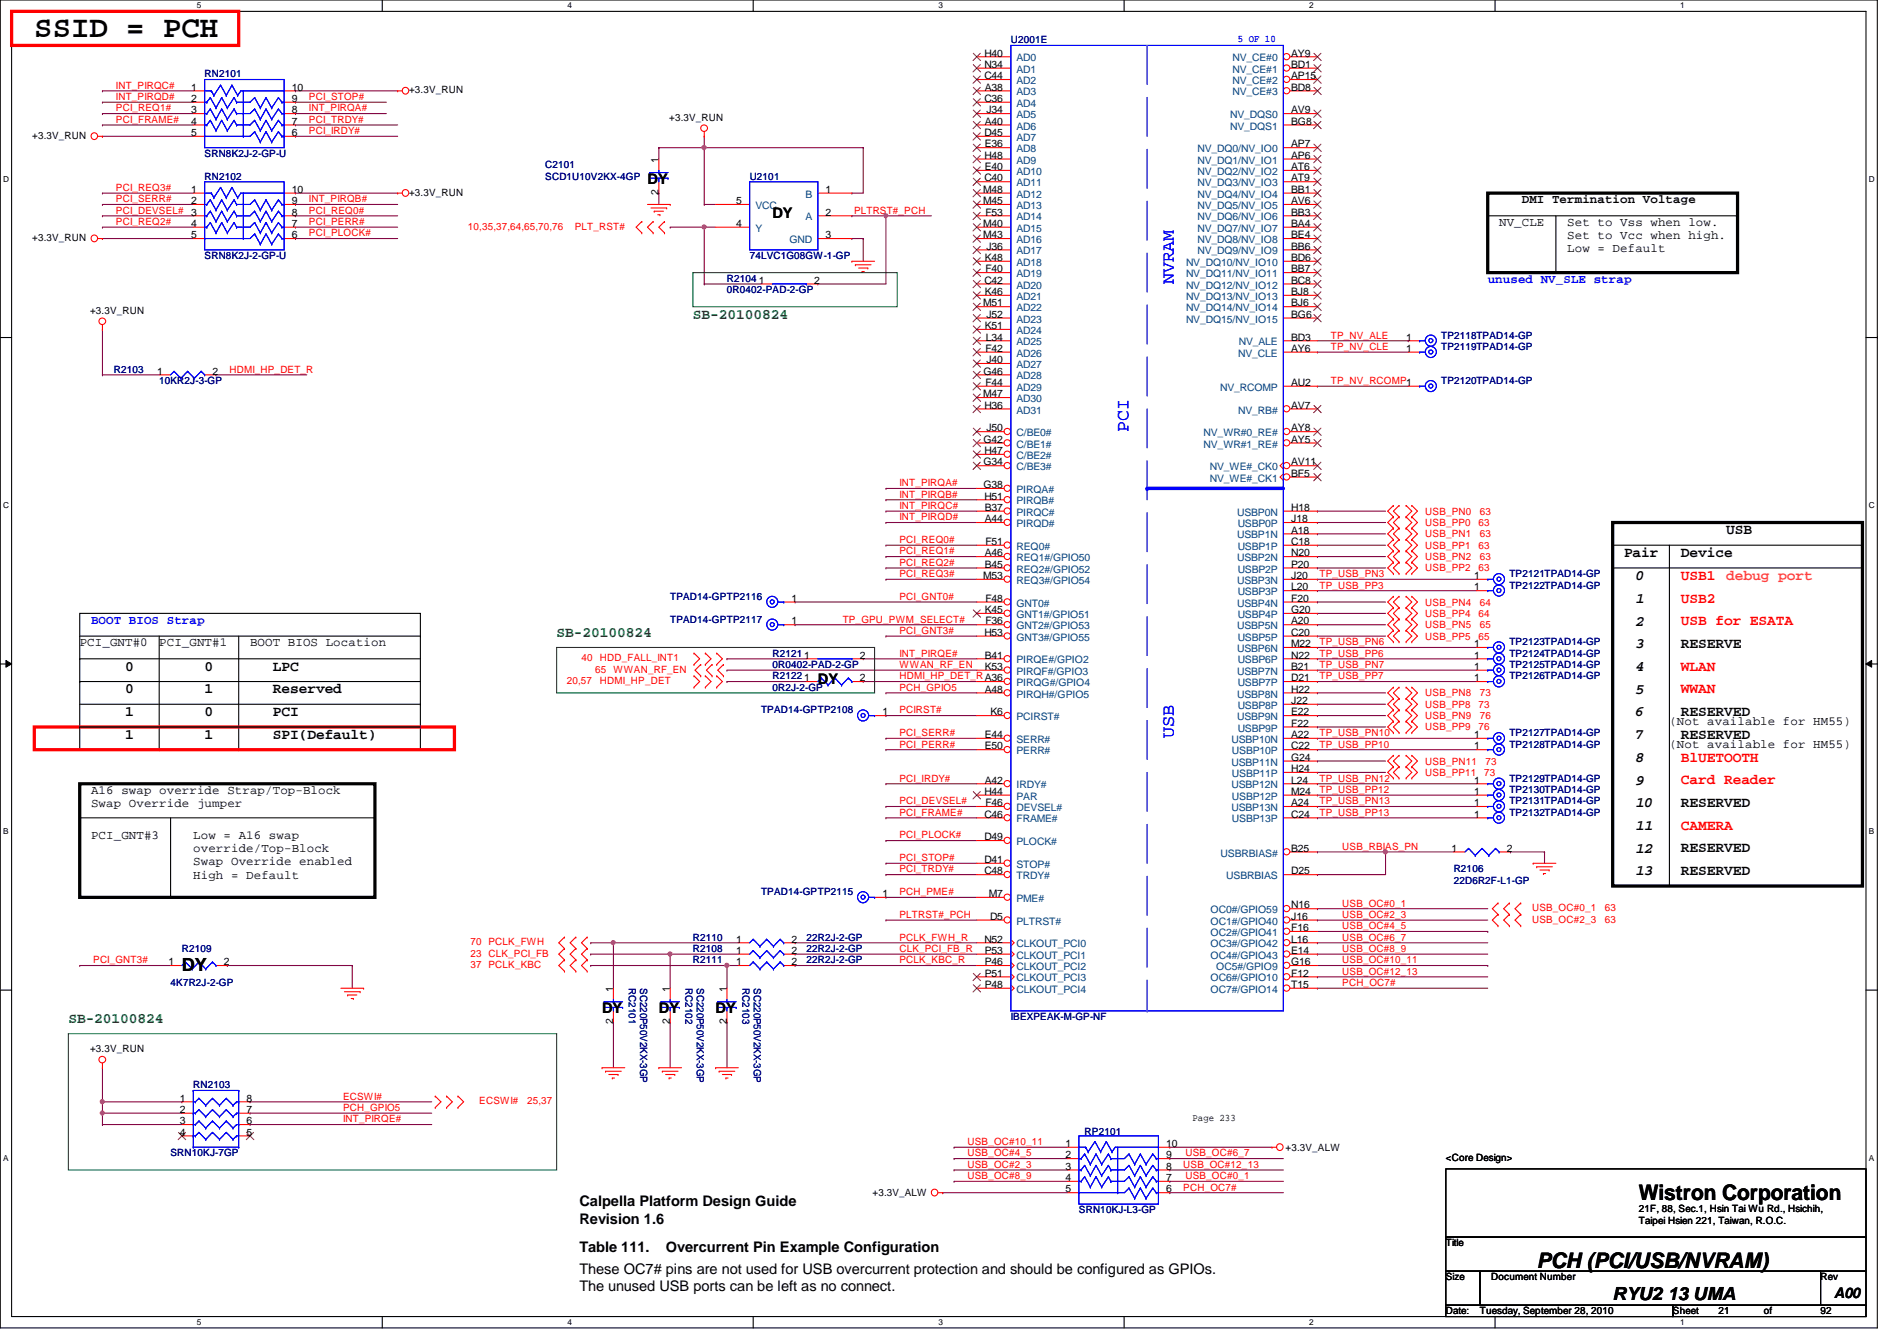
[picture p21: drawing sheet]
<svg xmlns="http://www.w3.org/2000/svg" width="297mm" height="210mm" viewBox="0 0 297 210" stroke-linecap="round" stroke-linejoin="round" font-family="sans-serif">
<defs><g id="words">
<text font-size="4.8" x="5.4" y="5.8">SSID = PCH</text>
<g font-size="3.3">
<text x="256.6" y="187.9">Wistron Corporation</text>
<text x="240.6" y="198.5">PCH (PCI/USB/NVRAM)</text>
</g>
<g font-size="2.8" fill="#00f">
<text x="183.8" y="44.5" transform="rotate(-90 183.8 44.5)">NVRAM</text>
<text x="176.7" y="67.6" transform="rotate(-90 176.7 67.6)">PCI</text>
<text x="183.8" y="115.6" transform="rotate(-90 183.8 115.6)">USB</text>
</g>
<g font-size="2.8">
<text x="28.5" y="152">DY</text>
<text x="252.5" y="203.5">RYU2 13 UMA</text>
</g>
<g font-size="2.3">
<text x="101.4" y="28.8">DY</text>
<text x="120.9" y="34.1">DY</text>
<text x="270.3" y="83.7">USB</text>
<text x="254.3" y="87.2">Pair</text>
<text x="263.2" y="87.2">Device</text>
<text x="256.1" y="90.8">0</text>
<text x="256.1" y="94.4">1</text>
<text x="256.1" y="97.9">2</text>
<text x="256.1" y="101.5">3</text>
<text x="263.2" y="101.4">RESERVE</text>
<text x="19.6" y="105">0</text>
<text x="32" y="105">0</text>
<text x="42.7" y="105">LPC</text>
<text x="128.1" y="107">DY</text>
<text x="256.1" y="105">4</text>
<text x="19.6" y="112.1">1</text>
<text x="19.6" y="108.5">0</text>
<text x="32" y="112.1">0</text>
<text x="32" y="108.5">1</text>
<text x="42.7" y="108.5">Reserved</text>
<text x="42.7" y="112.1">PCI</text>
<text x="256.1" y="108.6">5</text>
<text x="256.1" y="112.1">6</text>
<text x="263.2" y="112.1">RESERVED</text>
<text x="19.6" y="115.7">1</text>
<text x="32" y="115.7">1</text>
<text x="42.7" y="115.7">SPI(Default)</text>
<text x="256.1" y="115.7">7</text>
<text x="256.1" y="119.3">8</text>
<text x="263.2" y="115.7">RESERVED</text>
<text x="256.1" y="122.8">9</text>
<text x="256.1" y="126.4">10</text>
<text x="256.1" y="129.9">11</text>
<text x="263.2" y="126.3">RESERVED</text>
<text x="256.1" y="133.5">12</text>
<text x="256.1" y="137">13</text>
<text x="263.2" y="137">RESERVED</text>
<text x="263.2" y="133.4">RESERVED</text>
<text x="94.3" y="158.6">DY</text>
<text x="103.2" y="158.6">DY</text>
<text x="112.1" y="158.6">DY</text>
<text x="90.7" y="188.8">Calpella Platform Design Guide</text>
<text x="90.7" y="191.6">Revision 1.6</text>
<text x="90.7" y="195.9">Table 111.</text>
<text x="104.3" y="195.9">Overcurrent Pin Example Configuration</text>
<text x="90.7" y="199.4">These OC7# pins are not used for USB overcurrent protection and should be configured as GPIOs.</text>
<text x="90.7" y="202.1">The unused USB ports can be left as no connect.</text>
<text x="287.2" y="203.2">A00</text>
</g>
<g font-size="2.3" fill="#008000">
<text x="108.5" y="49.9">SB-20100824</text>
<text x="87.2" y="99.7">SB-20100824</text>
<text x="10.7" y="160.1">SB-20100824</text>
</g>
<g font-size="2.3" fill="#f00">
<text x="263.2" y="94.3">USB2</text>
<text x="263.2" y="90.8">USB1</text>
<text x="263.2" y="97.9">USB for ESATA</text>
<text x="263.2" y="105">WLAN</text>
<text x="263.2" y="108.5">WWAN</text>
<text x="263.2" y="119.2">BlUETOOTH</text>
<text x="263.2" y="122.8">Card Reader</text>
<text x="263.2" y="129.9">CAMERA</text>
</g>
<text font-size="2.3" fill="#ff8000" x="270.3" y="90.8">debug port</text>
<g font-size="1.9">
<text x="234.7" y="35.3">NV_CLE</text>
<text x="238.3" y="31.8">DMI Termination Voltage</text>
<text x="245.4" y="35.3">Set to Vss when low.</text>
<text x="245.4" y="37.4">Set to Vcc when high.</text>
<text x="245.4" y="39.5">Low = Default</text>
<text x="12.5" y="101.1">PCI_GNT#0</text>
<text x="24.9" y="101.1">PCI_GNT#1</text>
<text x="39.2" y="101.1">BOOT BIOS Location</text>
<text x="261.4" y="113.5">(Not available for HM55)</text>
<text x="261.4" y="117.1">(Not available for HM55)</text>
<text x="14.3" y="124.2">A16 swap override Strap/Top-Block</text>
<text x="14.3" y="126.3">Swap Override jumper</text>
<text x="14.3" y="131.3">PCI_GNT#3</text>
<text x="30.3" y="131.3">Low = A16 swap</text>
<text x="30.3" y="133.4">override/Top-Block</text>
<text x="30.3" y="135.5">Swap Override enabled</text>
<text x="30.3" y="137.5">High = Default</text>
</g>
<g font-size="1.9" fill="#00f">
<text x="233" y="44.3">unused NV_SLE strap</text>
<text x="14.3" y="97.6">BOOT BIOS Strap</text>
</g>
<g font-size="1.6">
<text x="154.1" y="8.8">H40</text>
<text x="154.1" y="10.6">N34</text>
<text x="202.2" y="8.8">AY9</text>
<text x="202.2" y="10.6">BD1</text>
<text x="29.9" y="14.2">1</text>
<text x="29.9" y="16">2</text>
<text x="29.9" y="17.7">3</text>
<text x="45.7" y="17.7">8</text>
<text x="45.7" y="16">9</text>
<text x="45.7" y="14.2">10</text>
<text x="64" y="14.6">+3.3V_RUN</text>
<text x="154.1" y="12.4">C44</text>
<text x="154.1" y="16">C36</text>
<text x="154.2" y="14.2">A38</text>
<text x="154.5" y="17.7">J34</text>
<text x="202.2" y="17.7">AV9</text>
<text x="202.2" y="12.4">AP15</text>
<text x="202.2" y="14.2">BD8</text>
<text x="5" y="21.7">+3.3V_RUN</text>
<text x="29.9" y="19.5">4</text>
<text x="29.9" y="21.3">5</text>
<text x="45.7" y="21.3">6</text>
<text x="45.7" y="19.5">7</text>
<text x="104.8" y="18.9">+3.3V_RUN</text>
<text x="154.1" y="21.3">D45</text>
<text x="154.2" y="19.5">A40</text>
<text x="154.2" y="23.1">E36</text>
<text x="202.2" y="23.1">AP7</text>
<text x="202.2" y="19.5">BG8</text>
<text x="103.1" y="25.4" transform="rotate(-90 103.1 25.4)">1</text>
<text x="154.1" y="24.8">H48</text>
<text x="154.1" y="28.4">C40</text>
<text x="154.2" y="26.6">E40</text>
<text x="202.2" y="24.8">AP6</text>
<text x="202.2" y="26.6">AT6</text>
<text x="202.2" y="28.4">AT9</text>
<text x="29.9" y="30.2">1</text>
<text x="29.9" y="32">2</text>
<text x="29.9" y="33.7">3</text>
<text x="29.9" y="35.5">4</text>
<text x="45.7" y="35.5">7</text>
<text x="45.7" y="33.7">8</text>
<text x="45.7" y="32">9</text>
<text x="45.7" y="30.2">10</text>
<text x="64" y="30.6">+3.3V_RUN</text>
<text x="103.1" y="30.6" transform="rotate(-90 103.1 30.6)">2</text>
<text x="115.3" y="35.5">4</text>
<text x="115.3" y="32">5</text>
<text x="129.3" y="30.2">1</text>
<text x="129.3" y="33.7">2</text>
<text x="154" y="30.2">M48</text>
<text x="154" y="32">M45</text>
<text x="154" y="35.5">M40</text>
<text x="154.3" y="33.7">F53</text>
<text x="202.2" y="30.2">BB1</text>
<text x="202.2" y="32">AV6</text>
<text x="202.2" y="33.7">BB3</text>
<text x="202.2" y="35.5">BA4</text>
<text x="5" y="37.7">+3.3V_RUN</text>
<text x="29.9" y="37.3">5</text>
<text x="45.7" y="37.3">6</text>
<text x="129.3" y="37.3">3</text>
<text x="154" y="37.3">M43</text>
<text x="154.2" y="40.9">K48</text>
<text x="154.5" y="39.1">J36</text>
<text x="202.2" y="37.3">BE4</text>
<text x="202.2" y="39.1">BB6</text>
<text x="202.2" y="40.9">BD6</text>
<text x="118.8" y="44.4">1</text>
<text x="127.5" y="44.4">2</text>
<text x="154" y="48">M51</text>
<text x="154.1" y="44.4">C42</text>
<text x="154.2" y="46.2">K46</text>
<text x="154.3" y="42.6">F40</text>
<text x="202.2" y="42.6">BB7</text>
<text x="202.2" y="44.4">BC8</text>
<text x="202.2" y="46.2">BJ8</text>
<text x="202.2" y="48">BJ6</text>
<text x="14.1" y="49.1">+3.3V_RUN</text>
<text x="154.2" y="51.5">K51</text>
<text x="154.4" y="53.3">L34</text>
<text x="154.5" y="49.7">J52</text>
<text x="202.2" y="53.3">BD3</text>
<text x="202.2" y="49.7">BG6</text>
<text x="220.2" y="53.3">1</text>
<text x="24.6" y="58.6">1</text>
<text x="33.3" y="58.6">2</text>
<text x="154" y="58.6">G46</text>
<text x="154.3" y="55.1">F42</text>
<text x="154.5" y="56.9">J40</text>
<text x="202.2" y="55.1">AY6</text>
<text x="220.2" y="55.1">1</text>
<text x="154" y="62.2">M47</text>
<text x="154.1" y="64">H36</text>
<text x="154.3" y="60.4">F44</text>
<text x="202.2" y="64">AV7</text>
<text x="202.2" y="60.4">AU2</text>
<text x="154" y="69.3">G42</text>
<text x="154.1" y="71.1">H47</text>
<text x="154.5" y="67.5">J50</text>
<text x="202.2" y="67.5">AY8</text>
<text x="202.2" y="69.3">AY5</text>
<text x="154" y="72.9">G34</text>
<text x="154" y="76.4">G38</text>
<text x="202.2" y="72.9">AV11</text>
<text x="202.2" y="74.6">BF5</text>
<text x="154.1" y="78.2">H51</text>
<text x="154.2" y="80">B37</text>
<text x="154.2" y="81.7">A44</text>
<text x="202.2" y="80">H18</text>
<text x="202.2" y="83.5">A18</text>
<text x="202.2" y="81.7">J18</text>
<text x="154.2" y="87.1">A46</text>
<text x="154.2" y="88.9">B45</text>
<text x="154.3" y="85.3">F51</text>
<text x="202.2" y="87.1">N20</text>
<text x="202.2" y="85.3">C18</text>
<text x="202.2" y="88.9">P20</text>
<text x="123.9" y="94.2">1</text>
<text x="154" y="90.6">M53</text>
<text x="154.2" y="96">K45</text>
<text x="154.3" y="94.2">F48</text>
<text x="202.2" y="90.6">J20</text>
<text x="202.2" y="94.2">F20</text>
<text x="202.2" y="92.4">L20</text>
<text x="202.2" y="96">G20</text>
<text x="230.8" y="90.6">1</text>
<text x="230.8" y="92.4">1</text>
<text x="123.9" y="97.7">1</text>
<text x="154.1" y="99.5">H53</text>
<text x="154.3" y="97.7">F36</text>
<text x="202.2" y="97.7">A20</text>
<text x="202.2" y="101.3">M22</text>
<text x="202.2" y="99.5">C20</text>
<text x="230.8" y="101.3">1</text>
<text x="125.9" y="103.1">1</text>
<text x="125.9" y="106.6">1</text>
<text x="134.6" y="103.1">2</text>
<text x="134.6" y="106.6">2</text>
<text x="154.2" y="103.1">B41</text>
<text x="154.2" y="104.9">K53</text>
<text x="202.2" y="104.9">B21</text>
<text x="202.2" y="106.6">D21</text>
<text x="202.2" y="103.1">N22</text>
<text x="230.8" y="103.1">1</text>
<text x="230.8" y="104.9">1</text>
<text x="230.8" y="106.6">1</text>
<text x="138.2" y="112">1</text>
<text x="154.2" y="108.4">A48</text>
<text x="155.1" y="112">K6</text>
<text x="202.2" y="108.4">H22</text>
<text x="202.2" y="112">E22</text>
<text x="202.2" y="110.2">J22</text>
<text x="202.2" y="113.7">F22</text>
<text x="154.2" y="117.3">E50</text>
<text x="154.2" y="115.5">E44</text>
<text x="202.2" y="115.5">A22</text>
<text x="202.2" y="119.1">G24</text>
<text x="202.2" y="117.3">C22</text>
<text x="230.8" y="117.3">1</text>
<text x="230.8" y="115.5">1</text>
<text x="154.1" y="124.4">H44</text>
<text x="154.2" y="122.6">A42</text>
<text x="202.2" y="122.6">L24</text>
<text x="202.2" y="120.9">H24</text>
<text x="202.2" y="124.4">M24</text>
<text x="230.8" y="122.6">1</text>
<text x="230.8" y="124.4">1</text>
<text x="154.1" y="131.5">D49</text>
<text x="154.1" y="128">C46</text>
<text x="154.3" y="126.2">F46</text>
<text x="202.2" y="126.2">A24</text>
<text x="202.2" y="128">C24</text>
<text x="230.8" y="128">1</text>
<text x="230.8" y="126.2">1</text>
<text x="154.1" y="135.1">D41</text>
<text x="154.1" y="136.9">C48</text>
<text x="202.2" y="133.3">B25</text>
<text x="202.2" y="136.9">D25</text>
<text x="227.3" y="133.3">1</text>
<text x="236" y="133.3">2</text>
<text x="138.2" y="140.4">1</text>
<text x="154.9" y="140.4">M7</text>
<text x="155" y="144">D5</text>
<text x="202.2" y="142.2">N16</text>
<text x="202.2" y="144">J16</text>
<text x="115.3" y="147.5">1</text>
<text x="115.3" y="149.3">1</text>
<text x="123.9" y="147.5">2</text>
<text x="123.9" y="149.3">2</text>
<text x="154.1" y="147.5">N52</text>
<text x="154.2" y="149.3">P53</text>
<text x="202.2" y="145.8">F16</text>
<text x="202.2" y="147.5">L16</text>
<text x="202.2" y="149.3">E14</text>
<text x="26.4" y="151.1">1</text>
<text x="35" y="151.1">2</text>
<text x="96" y="155.2" transform="rotate(-90 96 155.2)">1</text>
<text x="104.9" y="155.2" transform="rotate(-90 104.9 155.2)">1</text>
<text x="113.8" y="155.2" transform="rotate(-90 113.8 155.2)">1</text>
<text x="115.3" y="151.1">1</text>
<text x="123.9" y="151.1">2</text>
<text x="154.2" y="151.1">P46</text>
<text x="154.2" y="152.9">P51</text>
<text x="154.2" y="154.6">P48</text>
<text x="202.2" y="152.9">F12</text>
<text x="202.2" y="154.6">T15</text>
<text x="202.2" y="151.1">G16</text>
<text x="96" y="160.4" transform="rotate(-90 96 160.4)">2</text>
<text x="104.9" y="160.4" transform="rotate(-90 104.9 160.4)">2</text>
<text x="113.8" y="160.4" transform="rotate(-90 113.8 160.4)">2</text>
<text x="14.1" y="164.7">+3.3V_RUN</text>
<text x="28.1" y="172.4">1</text>
<text x="38.6" y="172.4">8</text>
<text x="28.1" y="174.2">2</text>
<text x="28.1" y="176">3</text>
<text x="28.1" y="177.8">4</text>
<text x="38.6" y="177.8">5</text>
<text x="38.6" y="176">6</text>
<text x="38.6" y="174.2">7</text>
<text x="166.8" y="179.5">1</text>
<text x="182.6" y="179.5">10</text>
<text x="186.7" y="175.5">Page 233</text>
<text x="166.8" y="181.3">2</text>
<text x="166.8" y="183.1">3</text>
<text x="166.8" y="184.9">4</text>
<text x="182.6" y="184.9">7</text>
<text x="182.6" y="183.1">8</text>
<text x="182.6" y="181.3">9</text>
<text x="201.3" y="180.1">+3.3V_ALW</text>
<text x="226.4" y="181.7">&lt;Core Design&gt;</text>
<text x="136.6" y="187.2">+3.3V_ALW</text>
<text x="166.8" y="186.6">5</text>
<text x="182.6" y="186.6">6</text>
<text x="256.6" y="189.7">21F, 88, Sec.1, Hsin Tai Wu Rd., Hsichih,</text>
<text x="256.6" y="191.6">Taipei Hsien 221, Taiwan, R.O.C.</text>
<text x="226.4" y="195.1">Title</text>
<text x="226.4" y="200.4">Size</text>
<text x="233.5" y="200.4">Document Number</text>
<text x="285.1" y="200.4">Rev</text>
<text x="226.4" y="205.7">Date:</text>
<text x="231.7" y="205.7">Tuesday, September 28, 2010</text>
<text x="262" y="205.7">Sheet</text>
<text x="269.1" y="205.7">21</text>
<text x="276.2" y="205.7">of</text>
<text x="285.1" y="205.7">92</text>
</g>
<g font-size="1.6" fill="#000080">
<text x="158.3" y="6.8">U2001E</text>
<text x="32" y="12.1">RN2101</text>
<text x="32" y="28.1">RN2102</text>
<text x="32" y="24.6">SRN8K2J-2-GP-U</text>
<text x="85.4" y="26.3">C2101</text>
<text x="85.4" y="28.1">SCD1U10V2KX-4GP</text>
<text x="117.4" y="28.1">U2101</text>
<text x="32" y="40.6">SRN8K2J-2-GP-U</text>
<text x="117.4" y="40.6">74LVC1G08GW-1-GP</text>
<text x="113.8" y="44.1">R2104</text>
<text x="113.8" y="45.9">0R0402-PAD-2-GP</text>
<text x="225.7" y="53">TP2118TPAD14-GP</text>
<text x="17.8" y="58.3">R2103</text>
<text x="225.7" y="54.8">TP2119TPAD14-GP</text>
<text x="24.9" y="60.1">10KR2J-3-GP</text>
<text x="225.7" y="60.1">TP2120TPAD14-GP</text>
<text x="104.9" y="93.9">TPAD14-GPTP2116</text>
<text x="236.3" y="90.3">TP2121TPAD14-GP</text>
<text x="236.3" y="92.1">TP2122TPAD14-GP</text>
<text x="104.9" y="97.5">TPAD14-GPTP2117</text>
<text x="236.3" y="101">TP2123TPAD14-GP</text>
<text x="120.9" y="102.8">R2121</text>
<text x="120.9" y="104.6">0R0402-PAD-2-GP</text>
<text x="120.9" y="106.3">R2122</text>
<text x="236.3" y="102.8">TP2124TPAD14-GP</text>
<text x="236.3" y="104.6">TP2125TPAD14-GP</text>
<text x="236.3" y="106.3">TP2126TPAD14-GP</text>
<text x="119.2" y="111.7">TPAD14-GPTP2108</text>
<text x="120.9" y="108.1">0R2J-2-GP</text>
<text x="236.3" y="117">TP2128TPAD14-GP</text>
<text x="236.3" y="115.2">TP2127TPAD14-GP</text>
<text x="236.3" y="122.3">TP2129TPAD14-GP</text>
<text x="236.3" y="125.9">TP2131TPAD14-GP</text>
<text x="236.3" y="124.1">TP2130TPAD14-GP</text>
<text x="236.3" y="127.7">TP2132TPAD14-GP</text>
<text x="227.6" y="136.6">R2106</text>
<text x="119.2" y="140.1">TPAD14-GPTP2115</text>
<text x="227.6" y="138.3">22D6R2F-L1-GP</text>
<text x="28.5" y="149">R2109</text>
<text x="108.5" y="147.2">R2110</text>
<text x="108.5" y="149">R2108</text>
<text x="126.3" y="147.2">22R2J-2-GP</text>
<text x="126.3" y="149">22R2J-2-GP</text>
<text x="26.7" y="154.3">4K7R2J-2-GP</text>
<text x="98.5" y="154.7" transform="rotate(90 98.5 154.7)">RC2101</text>
<text x="100.2" y="154.7" transform="rotate(90 100.2 154.7)">SC220P50V2KX-3GP</text>
<text x="107.4" y="154.7" transform="rotate(90 107.4 154.7)">RC2102</text>
<text x="108.5" y="150.8">R2111</text>
<text x="109.1" y="154.7" transform="rotate(90 109.1 154.7)">SC220P50V2KX-3GP</text>
<text x="116.2" y="154.7" transform="rotate(90 116.2 154.7)">RC2103</text>
<text x="118" y="154.7" transform="rotate(90 118 154.7)">SC220P50V2KX-3GP</text>
<text x="126.3" y="150.8">22R2J-2-GP</text>
<text x="158.3" y="159.7">IBEXPEAK-M-GP-NF</text>
<text x="30.3" y="170.3">RN2103</text>
<text x="169.8" y="177.6">RP2101</text>
<text x="26.7" y="181">SRN10KJ-7GP</text>
<text x="168.9" y="189.9">SRN10KJ-L3-GP</text>
</g>
<g font-size="1.6" fill="#004080">
<text x="159.2" y="9.6">AD0</text>
<text x="159.2" y="11.4">AD1</text>
<text x="193" y="9.6">NV_CE#0</text>
<text x="193" y="11.4">NV_CE#1</text>
<text x="159.2" y="13.2">AD2</text>
<text x="159.2" y="14.9">AD3</text>
<text x="159.2" y="16.7">AD4</text>
<text x="193" y="13.2">NV_CE#2</text>
<text x="193" y="14.9">NV_CE#3</text>
<text x="159.2" y="18.5">AD5</text>
<text x="159.2" y="20.3">AD6</text>
<text x="159.2" y="22.1">AD7</text>
<text x="159.2" y="23.8">AD8</text>
<text x="187.5" y="23.8">NV_DQ0/NV_IO0</text>
<text x="192.6" y="18.5">NV_DQS0</text>
<text x="192.6" y="20.3">NV_DQS1</text>
<text x="159.2" y="25.6">AD9</text>
<text x="159.2" y="27.4">AD10</text>
<text x="159.2" y="29.2">AD11</text>
<text x="187.5" y="25.6">NV_DQ1/NV_IO1</text>
<text x="187.5" y="27.4">NV_DQ2/NV_IO2</text>
<text x="187.5" y="29.2">NV_DQ3/NV_IO3</text>
<text x="118.3" y="32.7">VCC</text>
<text x="126.1" y="30.9">B</text>
<text x="126.1" y="34.5">A</text>
<text x="159.2" y="30.9">AD12</text>
<text x="159.2" y="32.7">AD13</text>
<text x="159.2" y="34.5">AD14</text>
<text x="187.5" y="30.9">NV_DQ4/NV_IO4</text>
<text x="187.5" y="32.7">NV_DQ5/NV_IO5</text>
<text x="187.5" y="34.5">NV_DQ6/NV_IO6</text>
<text x="118.3" y="36.3">Y</text>
<text x="123.6" y="38.1">GND</text>
<text x="159.2" y="36.3">AD15</text>
<text x="159.2" y="38.1">AD16</text>
<text x="159.2" y="39.8">AD17</text>
<text x="159.2" y="41.6">AD18</text>
<text x="185.7" y="41.6">NV_DQ10/NV_IO10</text>
<text x="187.5" y="36.3">NV_DQ7/NV_IO7</text>
<text x="187.5" y="38.1">NV_DQ8/NV_IO8</text>
<text x="187.5" y="39.8">NV_DQ9/NV_IO9</text>
<text x="159.2" y="45.2">AD20</text>
<text x="159.2" y="46.9">AD21</text>
<text x="159.2" y="43.4">AD19</text>
<text x="185.7" y="43.4">NV_DQ11/NV_IO11</text>
<text x="185.7" y="45.2">NV_DQ12/NV_IO12</text>
<text x="185.7" y="46.9">NV_DQ13/NV_IO13</text>
<text x="159.2" y="48.7">AD22</text>
<text x="159.2" y="50.5">AD23</text>
<text x="159.2" y="52.3">AD24</text>
<text x="185.7" y="48.7">NV_DQ14/NV_IO14</text>
<text x="185.7" y="50.5">NV_DQ15/NV_IO15</text>
<text x="159.2" y="54.1">AD25</text>
<text x="159.2" y="55.8">AD26</text>
<text x="159.2" y="57.6">AD27</text>
<text x="159.2" y="59.4">AD28</text>
<text x="193.9" y="55.8">NV_CLE</text>
<text x="194" y="54.1">NV_ALE</text>
<text x="159.2" y="61.2">AD29</text>
<text x="159.2" y="62.9">AD30</text>
<text x="159.2" y="64.7">AD31</text>
<text x="191" y="61.2">NV_RCOMP</text>
<text x="193.9" y="64.7">NV_RB#</text>
<text x="159.2" y="68.3">C/BE0#</text>
<text x="159.2" y="70.1">C/BE1#</text>
<text x="159.2" y="71.8">C/BE2#</text>
<text x="188.5" y="68.3">NV_WR#0_RE#</text>
<text x="188.5" y="70.1">NV_WR#1_RE#</text>
<text x="159.2" y="73.6">C/BE3#</text>
<text x="159.2" y="77.2">PIRQA#</text>
<text x="189.4" y="73.6">NV_WE#_CK0</text>
<text x="189.4" y="75.4">NV_WE#_CK1</text>
<text x="159.2" y="79">PIRQB#</text>
<text x="159.2" y="80.7">PIRQC#</text>
<text x="159.2" y="82.5">PIRQD#</text>
<text x="193.7" y="80.7">USBP0N</text>
<text x="193.8" y="82.5">USBP0P</text>
<text x="159.2" y="86.1">REQ0#</text>
<text x="159.2" y="87.8">REQ1#/GPIO50</text>
<text x="159.2" y="89.6">REQ2#/GPIO52</text>
<text x="193.7" y="84.3">USBP1N</text>
<text x="193.7" y="87.8">USBP2N</text>
<text x="193.8" y="86.1">USBP1P</text>
<text x="193.8" y="89.6">USBP2P</text>
<text x="159.2" y="91.4">REQ3#/GPIO54</text>
<text x="159.2" y="95">GNT0#</text>
<text x="193.7" y="91.4">USBP3N</text>
<text x="193.7" y="95">USBP4N</text>
<text x="193.8" y="93.2">USBP3P</text>
<text x="159.2" y="96.7">GNT1#/GPIO51</text>
<text x="159.2" y="98.5">GNT2#/GPIO53</text>
<text x="159.2" y="100.3">GNT3#/GPIO55</text>
<text x="193.7" y="98.5">USBP5N</text>
<text x="193.8" y="96.7">USBP4P</text>
<text x="193.8" y="100.3">USBP5P</text>
<text x="159.2" y="103.8">PIRQE#/GPIO2</text>
<text x="159.2" y="105.6">PIRQF#/GPIO3</text>
<text x="159.2" y="107.4">PIRQG#/GPIO4</text>
<text x="193.7" y="102.1">USBP6N</text>
<text x="193.7" y="105.6">USBP7N</text>
<text x="193.8" y="107.4">USBP7P</text>
<text x="193.8" y="103.8">USBP6P</text>
<text x="159.2" y="112.7">PCIRST#</text>
<text x="159.2" y="109.2">PIRQH#/GPIO5</text>
<text x="193.7" y="109.2">USBP8N</text>
<text x="193.7" y="112.7">USBP9N</text>
<text x="193.8" y="111">USBP8P</text>
<text x="159.2" y="118.1">PERR#</text>
<text x="159.2" y="116.3">SERR#</text>
<text x="192.8" y="116.3">USBP10N</text>
<text x="192.8" y="119.8">USBP11N</text>
<text x="192.9" y="118.1">USBP10P</text>
<text x="193.8" y="114.5">USBP9P</text>
<text x="159.2" y="123.4">IRDY#</text>
<text x="159.2" y="125.2">PAR</text>
<text x="192.8" y="123.4">USBP12N</text>
<text x="192.9" y="121.6">USBP11P</text>
<text x="192.9" y="125.2">USBP12P</text>
<text x="159.2" y="127">DEVSEL#</text>
<text x="159.2" y="128.7">FRAME#</text>
<text x="192.8" y="127">USBP13N</text>
<text x="192.9" y="128.7">USBP13P</text>
<text x="159.2" y="132.3">PLOCK#</text>
<text x="159.2" y="135.8">STOP#</text>
<text x="159.2" y="137.6">TRDY#</text>
<text x="191.1" y="134.1">USBRBIAS#</text>
<text x="192" y="137.6">USBRBIAS</text>
<text x="159.2" y="141.2">PME#</text>
<text x="189.6" y="143">OC0#/GPIO59</text>
<text x="159.2" y="144.7">PLTRST#</text>
<text x="159.2" y="148.3">CLKOUT_PCI0</text>
<text x="189.6" y="144.7">OC1#/GPIO40</text>
<text x="189.6" y="146.5">OC2#/GPIO41</text>
<text x="189.6" y="148.3">OC3#/GPIO42</text>
<text x="159.2" y="150.1">CLKOUT_PCI1</text>
<text x="159.2" y="151.8">CLKOUT_PCI2</text>
<text x="159.2" y="153.6">CLKOUT_PCI3</text>
<text x="159.2" y="155.4">CLKOUT_PCI4</text>
<text x="189.6" y="150.1">OC4#/GPIO43</text>
<text x="189.6" y="153.6">OC6#/GPIO10</text>
<text x="189.6" y="155.4">OC7#/GPIO14</text>
<text x="190.5" y="151.8">OC5#/GPIO9</text>
</g>
<text font-size="1.6" fill="#00f" x="193.8" y="6.6">5 OF 10</text>
<g font-size="1.6" fill="#f00">
<text x="18.2" y="13.9">INT_PIRQC#</text>
<text x="18.2" y="15.7">INT_PIRQD#</text>
<text x="18.2" y="17.4">PCI_REQ1#</text>
<text x="48.4" y="15.7">PCI_STOP#</text>
<text x="48.4" y="17.4">INT_PIRQA#</text>
<text x="18.2" y="19.2">PCI_FRAME#</text>
<text x="48.4" y="21">PCI_IRDY#</text>
<text x="48.4" y="19.2">PCI_TRDY#</text>
<text x="18.2" y="29.9">PCI_REQ3#</text>
<text x="18.2" y="35.2">PCI_REQ2#</text>
<text x="18.2" y="33.4">PCI_DEVSEL#</text>
<text x="18.2" y="31.7">PCI_SERR#</text>
<text x="48.4" y="35.2">PCI_PERR#</text>
<text x="48.4" y="33.4">PCI_REQ0#</text>
<text x="48.4" y="31.7">INT_PIRQB#</text>
<text x="73.3" y="35.9">10,35,37,64,65,70,76</text>
<text x="90" y="35.9">PLT_RST#</text>
<text x="133.7" y="33.4">PLTRST#_PCH</text>
<text x="48.4" y="37">PCI_PLOCK#</text>
<text x="208.4" y="53">TP_NV_ALE</text>
<text x="35.9" y="58.3">HDMI_HP_DET_R</text>
<text x="208.4" y="54.8">TP_NV_CLE</text>
<text x="208.4" y="60.1">TP_NV_RCOMP1</text>
<text x="140.8" y="77.9">INT_PIRQB#</text>
<text x="140.8" y="76.1">INT_PIRQA#</text>
<text x="140.8" y="79.7">INT_PIRQC#</text>
<text x="140.8" y="81.4">INT_PIRQD#</text>
<text x="223.2" y="82.3">USB_PP0</text>
<text x="223.2" y="80.6">USB_PN0</text>
<text x="231.5" y="82.3">63</text>
<text x="231.7" y="80.6">63</text>
<text x="140.8" y="88.6">PCI_REQ2#</text>
<text x="140.8" y="85">PCI_REQ0#</text>
<text x="140.8" y="86.8">PCI_REQ1#</text>
<text x="223.2" y="85.9">USB_PP1</text>
<text x="223.2" y="84.1">USB_PN1</text>
<text x="223.2" y="87.7">USB_PN2</text>
<text x="223.2" y="89.5">USB_PP2</text>
<text x="231.5" y="85.9">63</text>
<text x="231.5" y="89.5">63</text>
<text x="231.7" y="84.1">63</text>
<text x="231.7" y="87.7">63</text>
<text x="140.8" y="93.9">PCI_GNT0#</text>
<text x="140.8" y="90.3">PCI_REQ3#</text>
<text x="206.6" y="90.3">TP_USB_PN3</text>
<text x="206.6" y="92.1">TP_USB_PP3</text>
<text x="223.2" y="94.8">USB_PN4</text>
<text x="231.7" y="94.8">64</text>
<text x="131.9" y="97.5">TP_GPU_PWM_SELECT#</text>
<text x="140.8" y="99.2">PCI_GNT3#</text>
<text x="206.6" y="101">TP_USB_PN6</text>
<text x="223.2" y="96.6">USB_PP4</text>
<text x="223.2" y="100.1">USB_PP5</text>
<text x="223.2" y="98.3">USB_PN5</text>
<text x="231.5" y="96.6">64</text>
<text x="231.5" y="100.1">65</text>
<text x="231.7" y="98.3">65</text>
<text x="88.8" y="107.1">20,57</text>
<text x="91.1" y="103.5">40</text>
<text x="93.2" y="105.3">65 WWAN_RF_EN</text>
<text x="93.9" y="103.5">HDD_FALL_INT1</text>
<text x="93.9" y="107.1">HDMI_HP_DET</text>
<text x="140.8" y="102.8">INT_PIRQE#</text>
<text x="140.8" y="104.6">WWAN_RF_EN</text>
<text x="140.8" y="106.3">HDMI_HP_DET_RA36</text>
<text x="206.6" y="102.8">TP_USB_PP6</text>
<text x="206.6" y="104.6">TP_USB_PN7</text>
<text x="206.6" y="106.3">TP_USB_PP7</text>
<text x="140.8" y="111.7">PCIRST#</text>
<text x="140.8" y="108.1">PCH_GPIO5</text>
<text x="223.2" y="109">USB_PN8</text>
<text x="223.2" y="110.8">USB_PP8</text>
<text x="223.2" y="112.6">USB_PN9</text>
<text x="231.5" y="110.8">73</text>
<text x="231.7" y="109">73</text>
<text x="231.7" y="112.6">76</text>
<text x="140.8" y="115.2">PCI_SERR#</text>
<text x="140.8" y="117">PCI_PERR#</text>
<text x="206.6" y="115.2">TP_USB_PN10</text>
<text x="206.6" y="117">TP_USB_PP10</text>
<text x="223.2" y="114.3">USB_PP9</text>
<text x="223.2" y="119.7">USB_PN11</text>
<text x="231.5" y="114.3">76</text>
<text x="232.6" y="119.7">73</text>
<text x="140.8" y="125.9">PCI_DEVSEL#</text>
<text x="140.8" y="122.3">PCI_IRDY#</text>
<text x="206.6" y="122.3">TP_USB_PN12</text>
<text x="206.6" y="124.1">TP_USB_PP12</text>
<text x="206.6" y="125.9">TP_USB_PN13</text>
<text x="223.2" y="121.5">USB_PP11</text>
<text x="232.4" y="121.5">73</text>
<text x="140.8" y="127.7">PCI_FRAME#</text>
<text x="140.8" y="131.2">PCI_PLOCK#</text>
<text x="206.6" y="127.7">TP_USB_PP13</text>
<text x="140.8" y="136.6">PCI_TRDY#</text>
<text x="140.8" y="134.8">PCI_STOP#</text>
<text x="210.2" y="133">USB_RBIAS_PN</text>
<text x="140.8" y="143.7">PLTRST#_PCH</text>
<text x="140.8" y="140.1">PCH_PME#</text>
<text x="210.2" y="143.7">USB_OC#2_3</text>
<text x="210.2" y="141.9">USB_OC#0_1</text>
<text x="239.9" y="142.6">USB_OC#0_1</text>
<text x="251.3" y="142.6">63</text>
<text x="73.7" y="149.7">23 CLK_PCI_FB</text>
<text x="73.7" y="148">70 PCLK_FWH</text>
<text x="140.8" y="147.2">PCLK_FWH_R</text>
<text x="140.8" y="149">CLK_PCI_FB_R</text>
<text x="210.2" y="149">USB_OC#8_9</text>
<text x="210.2" y="147.2">USB_OC#6_7</text>
<text x="210.2" y="145.5">USB_OC#4_5</text>
<text x="239.9" y="144.4">USB_OC#2_3</text>
<text x="251.3" y="144.4">63</text>
<text x="14.6" y="150.8">PCI_GNT3#</text>
<text x="73.7" y="151.5">37 PCLK_KBC</text>
<text x="140.8" y="150.8">PCLK_KBC_R</text>
<text x="210.2" y="154.3">PCH_OC7#</text>
<text x="210.2" y="150.8">USB_OC#10_11</text>
<text x="210.2" y="152.6">USB_OC#12_13</text>
<text x="53.7" y="173.9">PCH_GPIO5</text>
<text x="53.7" y="172.1">ECSWI#</text>
<text x="75.1" y="172.8">ECSWI#</text>
<text x="82.5" y="172.8">25,37</text>
<text x="53.7" y="175.7">INT_PIRQE#</text>
<text x="151.5" y="179.2">USB_OC#10_11</text>
<text x="151.5" y="182.8">USB_OC#2_3</text>
<text x="151.5" y="181">USB_OC#4_5</text>
<text x="151.5" y="184.6">USB_OC#8_9</text>
<text x="185.3" y="182.8">USB_OC#12_13</text>
<text x="185.6" y="181">USB_OC#6_7</text>
<text x="185.6" y="184.6">USB_OC#0_1</text>
<text x="185.3" y="186.4">PCH_OC7#</text>
</g>
<g font-size="1.3">
<text x="30.8" y="1.3">5</text>
<text x="88.9" y="1.3">4</text>
<text x="146.9" y="1.3">3</text>
<text x="205" y="1.3">2</text>
<text x="263.1" y="1.3">1</text>
<text x=".5" y="28.4">D</text>
<text x="292.6" y="28.4">D</text>
<text x=".5" y="79.5">C</text>
<text x="292.6" y="79.5">C</text>
<text x=".5" y="130.6">B</text>
<text x="292.6" y="130.6">B</text>
<text x=".5" y="181.7">A</text>
<text x="292.6" y="181.7">A</text>
<text x="30.8" y="207.4">5</text>
<text x="88.9" y="207.4">4</text>
<text x="146.9" y="207.4">3</text>
<text x="205" y="207.4">2</text>
<text x="263.1" y="207.4">1</text>
</g>
</g></defs>
<path d="M0 0h294v207.9h-294zM1.8 1.8h290.4v204.3h-290.4z" fill="none" stroke="#000" stroke-width=".17"/>
<g fill="#fff">
<path d="M30.8 .2h.7v1.4h-.7z"/>
<path d="M30.8 206.2h.7v1.4h-.7z"/>
</g>
<path d="M59.9 0v1.8M59.9 206.1v1.8" fill="none" stroke="#000" stroke-width=".17"/>
<g fill="#fff">
<path d="M88.9 .2h.6v1.4h-.6z"/>
<path d="M88.9 206.2h.6v1.4h-.6z"/>
</g>
<path d="M117.9 0v1.8M117.9 206.1v1.8" fill="none" stroke="#000" stroke-width=".17"/>
<g fill="#fff">
<path d="M146.9 .2h.7v1.4h-.7z"/>
<path d="M146.9 206.2h.7v1.4h-.7z"/>
</g>
<path d="M176 0v1.8M176 206.1v1.8" fill="none" stroke="#000" stroke-width=".17"/>
<g fill="#fff">
<path d="M205 .2h.7v1.4h-.7z"/>
<path d="M205 206.2h.7v1.4h-.7z"/>
</g>
<path d="M234.1 0v1.8M234.1 206.1v1.8" fill="none" stroke="#000" stroke-width=".17"/>
<g fill="#fff">
<path d="M263.1 .2h.7v1.4h-.7z"/>
<path d="M263.1 206.2h.7v1.4h-.7z"/>
<path d="M.5 27.3h.9v1.4h-.9z"/>
<path d="M292.6 27.3h.9v1.4h-.9z"/>
<path d="M.5 78.4h.9v1.4h-.9z"/>
<path d="M292.6 78.4h.9v1.4h-.9z"/>
</g>
<path d="M0 52.8h1.8M292.2 52.8h1.8" fill="none" stroke="#000" stroke-width=".17"/>
<g fill="#fff">
<path d="M.5 129.5h.8v1.4h-.8z"/>
<path d="M292.6 129.5h.9v1.4h-.9z"/>
</g>
<path d="M0 103.9h1.8M292.2 103.9h1.8" fill="none" stroke="#000" stroke-width=".17"/>
<path d="M.9 103.4l.9 .5-.9 .5zM292.2 103.9l.9-.5v1z" fill="#000"/>
<path d="M.9 103.4l.9 .5-.9 .5zM292.2 103.9l.9-.5v1z" fill="none" stroke="#000" stroke-width=".16"/>
<g fill="#fff">
<path d="M.5 180.5h.8v1.4h-.8z"/>
<path d="M292.6 180.5h.9v1.4h-.9z"/>
</g>
<path d="M0 155h1.8M292.2 155h1.8" fill="none" stroke="#000" stroke-width=".17"/>
<g fill="none" stroke="#800040" stroke-width=".17">
<path d="M217 133.3h.1M217 133.3h10.6M241.8 133.3h.1M241.8 133.3v1.8M206.3 144h.1M206.3 154.7h.1M206.3 142.2h.1M206.3 149.4h.1M206.3 152.9h.1M206.3 147.6h.1M206.3 144h26.7M206.3 154.7h26.7"/>
<path d="M206.3 142.2h26.7M206.3 149.4h26.7M206.3 151.1h26.7M206.3 152.9h26.7M206.3 147.6h26.7M233 151.1h.1"/>
</g>
<circle cx="216.9" cy="133.3" r=".32" fill="#f0f"/>
<circle cx="216.9" cy="133.3" r=".32" fill="none" stroke="#f0f" stroke-width=".17"/>
<g fill="none" stroke="#800040" stroke-width=".17">
<path d="M16 37.3h.1M16 21.3h.1M16 37.3h14.3M16 21.3h14.3M110.3 35.6h.1M110.3 35.6v8.8M16 51.6h.1M16 58.7h.1M16 51.6v7.1M16 58.7h8.9M110.3 44.4h.1M110.3 44.4h8.9"/>
<path d="M206.3 55.1h.1M206.3 55.1h14.2M206.3 60.5h.1M206.3 60.5h14.2M206.3 136.9h.1M206.3 133.3h.1M206.3 133.3h10.7M217 133.3h.1M217 133.3v3.6h-10.7M236.5 133.3h.1M236.5 133.3h5.3M206.3 145.8h26.7"/>
<path d="M233 145.8h.1"/>
</g>
<circle cx="110.3" cy="35.5" r=".32" fill="#f0f"/>
<circle cx="110.3" cy="35.5" r=".32" fill="none" stroke="#f0f" stroke-width=".17"/>
<g fill="none" stroke="#800040" stroke-width=".17">
<path d="M104.9 35.6h.1M104.9 35.6h7.2M110.3 35.6h.1M110.3 23.1h.1M110.3 23.1v8.9M110.3 23.1h24.9M133.4 30.2h.1M133.4 33.8h.1M133.4 33.8h12.4M135.2 23.1h.1M135.2 37.3h.1M135.2 23.1v7.1h-1.8"/>
<path d="M135.2 37.3v3.6M138.7 33.8h.1"/>
</g>
<circle cx="110.3" cy="23.1" r=".32" fill="#f0f"/>
<circle cx="110.3" cy="23.1" r=".32" fill="none" stroke="#f0f" stroke-width=".17"/>
<path d="M110.3 32h.1M110.3 32h1.8M133.4 37.3h.1M133.4 37.3h1.8M138.7 33.8h.1M138.7 33.8v10.6" fill="none" stroke="#800040" stroke-width=".17"/>
<circle cx="138.7" cy="33.8" r=".32" fill="#f0f"/>
<circle cx="138.7" cy="33.8" r=".32" fill="none" stroke="#f0f" stroke-width=".17"/>
<g fill="none" stroke="#800040" stroke-width=".17">
<path d="M46.3 14.2h.1M46.3 14.2h16M46.3 30.2h.1M46.3 30.2h16M103.2 30.2h.1M103.2 30.2v1.8M128.1 44.4h.1M128.1 44.4h10.6M12.5 151.1h.1M12.5 151.1h14.2M35.6 151.1h.1M35.6 151.1h19.6"/>
<path d="M55.2 151.1h.1M55.2 151.1v3.6M104.9 149.4h.1M104.9 149.4h10.7M183.2 179.6h.1M183.2 179.6h16M147.6 186.7h.1M147.6 186.7h19.6"/>
</g>
<circle cx="104.9" cy="149.3" r=".32" fill="#f0f"/>
<circle cx="104.9" cy="149.3" r=".32" fill="none" stroke="#f0f" stroke-width=".17"/>
<path d="M138.7 88.9h.1M138.7 88.9h14.2M138.7 112h.1M138.7 112h14.2M96.1 147.6h.1M96.1 147.6h19.5M124.5 147.6h.1M124.5 147.6h28.4" fill="none" stroke="#800040" stroke-width=".17"/>
<circle cx="96" cy="147.5" r=".32" fill="#f0f"/>
<circle cx="96" cy="147.5" r=".32" fill="none" stroke="#f0f" stroke-width=".17"/>
<path d="M113.8 151.1h.1M113.8 151.1h1.8" fill="none" stroke="#800040" stroke-width=".17"/>
<circle cx="113.8" cy="151.1" r=".32" fill="#f0f"/>
<circle cx="113.8" cy="151.1" r=".32" fill="none" stroke="#f0f" stroke-width=".17"/>
<g fill="none" stroke="#800040" stroke-width=".17">
<path d="M16 30.2h.1M16 35.6h.1M16 30.2h14.3M16 35.6h14.3M46.3 35.6h.1M46.3 37.3h.1M46.3 21.3h.1M46.3 35.6h16M46.3 37.3h16M46.3 21.3h16M103.2 23.1h.1M103.2 23.1h7.1"/>
<path d="M33.8 58.7h.1M33.8 58.7h14.2M206.3 53.3h14.2M220.5 53.3h.1M138.7 78.2h.1M138.7 76.5h.1M138.7 78.2h14.2M138.7 76.5h14.2M124.5 97.8h.1M124.5 94.2h.1M124.5 97.8h28.4M124.5 94.2h28.4"/>
<path d="M138.7 80h.1M138.7 81.8h.1M138.7 85.3h.1M138.7 87.1h.1M138.7 99.6h.1M138.7 90.7h.1M138.7 80h14.2M138.7 81.8h14.2M138.7 85.3h14.2M138.7 87.1h14.2M138.7 99.6h14.2M138.7 90.7h14.2"/>
<path d="M206.3 87.1h.1M206.3 88.9h.1M206.3 94.2h.1M206.3 96h.1M206.3 90.7h.1M206.3 92.5h.1M206.3 97.8h.1M206.3 99.6h.1M206.3 83.6h.1M206.3 85.3h.1M206.3 80h.1M206.3 81.8h.1"/>
<path d="M206.3 97.8h10.7M206.3 80h10.7M206.3 81.8h10.7M206.3 94.2h10.7M206.3 85.3h10.7M206.3 87.1h10.7M206.3 99.6h10.7M206.3 90.7h24.9M206.3 88.9h10.7M206.3 96h10.7M206.3 92.5h24.9M206.3 83.6h10.7"/>
<path d="M113.8 103.1h.1M113.8 104.9h.1M113.8 103.1h12.5M113.8 104.9h39.1M135.2 103.1h.1M135.2 103.1h17.7M138.7 115.6h.1M138.7 117.3h.1M138.7 108.5h.1M138.7 115.6h14.2M138.7 117.3h14.2M138.7 108.5h14.2"/>
<path d="M206.3 115.6h.1M206.3 117.3h.1M206.3 119.1h.1M206.3 108.5h.1M206.3 110.2h.1M206.3 101.3h.1M206.3 103.1h.1M206.3 104.9h.1M206.3 106.7h.1M206.3 112h.1M206.3 113.8h.1M206.3 115.6h24.9"/>
<path d="M206.3 117.3h24.9M206.3 119.1h10.7M206.3 108.5h10.7M206.3 110.2h10.7M206.3 101.3h24.9M206.3 103.1h24.9M206.3 104.9h24.9M206.3 106.7h24.9M206.3 112h10.7M206.3 113.8h10.7M138.7 126.2h.1M138.7 128h.1"/>
<path d="M138.7 122.7h.1M138.7 136.9h.1M138.7 135.1h.1M138.7 131.6h.1M138.7 126.2h14.2M138.7 128h14.2M138.7 122.7h14.2M138.7 136.9h14.2M138.7 135.1h14.2M138.7 131.6h14.2M206.3 120.9h.1M206.3 122.7h.1"/>
<path d="M206.3 124.5h.1M206.3 126.2h.1M206.3 128h.1M206.3 126.2h24.9M206.3 128h24.9M206.3 122.7h24.9M206.3 120.9h10.7M206.3 124.5h24.9M124.5 149.4h.1M124.5 151.1h.1M124.5 149.4h28.4M124.5 151.1h28.4"/>
<path d="M138.7 144h.1M138.7 140.5h.1M138.7 144h14.2M138.7 140.5h14.2"/>
</g>
<circle cx="110.3" cy="23.1" r=".32" fill="#f0f"/>
<circle cx="110.3" cy="23.1" r=".32" fill="none" stroke="#f0f" stroke-width=".17"/>
<g fill="none" stroke="#800040" stroke-width=".17">
<path d="M16 14.2h.1M16 19.6h.1M16 16h.1M16 17.8h.1M16 19.6h14.3M16 14.2h14.3M16 16h14.3M16 17.8h14.3M46.3 19.6h.1M46.3 16h.1M46.3 17.8h.1M46.3 19.6h16"/>
<path d="M46.3 16h14.2M46.3 17.8h14.2M16 33.8h.1M16 32h.1M16 33.8h14.3M16 32h14.3M46.3 33.8h.1M46.3 32h.1M46.3 33.8h16M46.3 32h16M103.2 23.1h.1M103.2 23.1v1.8"/>
<path d="M110.3 21.3h.1M110.3 21.3v1.8M113.8 106.7h.1M113.8 106.7h12.5M135.2 106.7h.1M135.2 106.7h17.7M92.5 147.6h.1M92.5 149.4h.1M92.5 151.1h.1M92.5 147.6h3.6M92.5 149.4h12.4M92.5 151.1h21.3"/>
<path d="M96.1 147.6h.1M96.1 147.6v7.1M104.9 149.4h.1M104.9 149.4v5.3M113.8 151.1h.1M113.8 151.1v3.6M16 172.5h.1M16 167.1v5.4M16 172.5h12.5M28.5 172.5h.1M96.1 160h.1M96.1 160v7.1"/>
<path d="M104.9 160h.1M104.9 160v7.1M113.8 160h.1M113.8 160v7.1M149.4 179.6h.1M149.4 179.6h17.8M149.4 183.1h.1M149.4 181.4h.1M149.4 184.9h.1M149.4 181.4h17.8M149.4 184.9h17.8M149.4 183.1h17.8"/>
<path d="M183.2 181.4h.1M183.2 186.7h.1M183.2 184.9h.1M183.2 183.1h.1M183.2 181.4h17.8M183.2 186.7h17.8M183.2 184.9h17.8M183.2 183.1h17.8"/>
</g>
<circle cx="16" cy="172.4" r=".32" fill="#f0f"/>
<circle cx="16" cy="172.4" r=".32" fill="none" stroke="#f0f" stroke-width=".17"/>
<path d="M16 174.2h.1M16 174.2h12.5" fill="none" stroke="#800040" stroke-width=".17"/>
<circle cx="16" cy="174.2" r=".32" fill="#f0f"/>
<circle cx="16" cy="174.2" r=".32" fill="none" stroke="#f0f" stroke-width=".17"/>
<path d="M16 172.5h.1M16 176h.1M16 174.2h.1M16 172.5v3.5M16 176h12.5M39.2 176h.1M39.2 174.2h.1M39.2 172.5h.1M39.2 176h28.4M39.2 174.2h28.4M39.2 172.5h28.4" fill="none" stroke="#800040" stroke-width=".17"/>
<g fill="none" stroke="#f00" stroke-width=".17">
<path d="M62.3 14.2h.1M62.3 14.2h.7M152.9 14.2h5.4M152.9 8.9h5.4M152.9 10.7h5.4M152.9 12.4h5.4M152.9 16h5.4M152.9 17.8h5.4M152.9 19.6h5.4M15.3 37.3h.7M15.3 21.3h.7M16 37.3h.1"/>
<path d="M16 21.3h.1M62.3 30.2h.1M62.3 30.2h.7M100.5 36.4h.1M100.5 34.7h.1M100.5 34.7l-.9 .9 .9 .8M101.4 32h3.5M101.9 32.6h2.5M102.3 34.7h.1M102.3 36.4h.1M102.3 34.7l-.9 .9 .9 .8M102.4 33.1h.1"/>
<path d="M102.4 33.1h1.5M103 33.6h.3M103.3 33.6h.1M104.1 36.4h.1M104.1 34.7h.1M104.1 34.7l-.9 .9 .9 .8M104.4 32.6h.1M104.9 32h.1M110.3 21.3h.1M110.3 20.6v.7M152.9 21.3h5.4M152.9 23.1h5.4"/>
<path d="M152.9 24.9h5.4M16 51.6h.1M16 50.8v.8M133.4 40.9h.1M133.4 40.9h3.5M133.9 41.4h.1M133.9 41.4h2.5M134.4 42h1.5M135 42.5h.1M135 42.5h.3M135.9 42h.1M152.9 44.4h5.4"/>
<path d="M152.9 46.2h5.4M152.9 48h5.4M152.9 49.8h5.4M152.9 51.6h5.4M152.9 53.3h5.4M152.9 55.1h5.4M152.9 56.9h5.4M152.9 58.7h5.4M152.9 60.5h5.4M152.9 62.2h5.4M152.9 64h5.4M218.2 79.1h.1"/>
<path d="M218.2 79.1l-.9 .9 .9 .9M219.1 79.1h.1M219.1 79.1l-.9 .9 .9 .9M220.2 79.1h.1M220.2 79.1l.9 .9-.9 .9M221.1 79.1h.1M221.1 79.1l.9 .9-.9 .9M218.2 86.2h.1M218.2 84.5h.1M218.2 82.7h.1M218.2 96.9h.1M218.2 95.1h.1"/>
<path d="M218.2 93.3h.1M218.2 88h.1M218.2 89.8h.1M218.2 80.9h.1M218.2 98.7h.1M218.2 84.5l-.9 .8 .9 .9M218.2 82.7l-.9 .9 .9 .9M218.2 95.1l-.9 .9 .9 .9M218.2 93.3l-.9 .9 .9 .9M218.2 86.2l-.9 .9 .9 .9M218.2 88l-.9 .9 .9 .9M218.2 80.9l-.9 .9 .9 .9"/>
<path d="M218.2 98.7l-.9 .9 .9 .9M218.2 96.9l-.9 .9 .9 .9M219.1 86.2h.1M219.1 84.5h.1M219.1 82.7h.1M219.1 96.9h.1M219.1 95.1h.1M219.1 93.3h.1M219.1 88h.1M219.1 89.8h.1M219.1 80.9h.1M219.1 98.7h.1"/>
<path d="M219.1 84.5l-.9 .8 .9 .9M219.1 82.7l-.9 .9 .9 .9M219.1 95.1l-.9 .9 .9 .9M219.1 93.3l-.9 .9 .9 .9M219.1 86.2l-.9 .9 .9 .9M219.1 88l-.9 .9 .9 .9M219.1 80.9l-.9 .9 .9 .9M219.1 98.7l-.9 .9 .9 .9M219.1 96.9l-.9 .9 .9 .9M220.2 84.5h.1M220.2 86.2h.1M220.2 82.7h.1"/>
<path d="M220.2 95.1h.1M220.2 96.9h.1M220.2 93.3h.1M220.2 88h.1M220.2 89.8h.1M220.2 80.9h.1M220.2 98.7h.1M220.2 84.5l.9 .8-.9 .9M220.2 82.7l.9 .9-.9 .9M220.2 95.1l.9 .9-.9 .9M220.2 93.3l.9 .9-.9 .9M220.2 86.2l.9 .9-.9 .9"/>
<path d="M220.2 88l.9 .9-.9 .9M220.2 80.9l.9 .9-.9 .9M220.2 98.7l.9 .9-.9 .9M220.2 96.9l.9 .9-.9 .9M221.1 86.2h.1M221.1 84.5h.1M221.1 82.7h.1M221.1 96.9h.1M221.1 95.1h.1M221.1 93.3h.1M221.1 88h.1M221.1 89.8h.1"/>
<path d="M221.1 80.9h.1M221.1 98.7h.1M221.1 84.5l.9 .8-.9 .9M221.1 82.7l.9 .9-.9 .9M221.1 95.1l.9 .9-.9 .9M221.1 93.3l.9 .9-.9 .9M221.1 86.2l.9 .9-.9 .9M221.1 88l.9 .9-.9 .9M221.1 80.9l.9 .9-.9 .9M221.1 98.7l.9 .9-.9 .9M221.1 96.9l.9 .9-.9 .9M108.7 104h.1"/>
<path d="M108.7 102.2h.1M108.7 107.6h.1M108.7 105.8h.1M108.7 102.2l.9 .9-.9 .9M108.7 105.8l.9 .9-.9 .9M109.7 105.8h.1M109.7 104h.1M109.7 104l-.9 .9 .9 .9M110.4 102.2h.1M110.4 104h.1M110.4 105.8h.1M110.4 107.6h.1"/>
<path d="M110.4 102.2l.9 .9-.9 .9M110.4 105.8l.9 .9-.9 .9M111.5 104h.1M111.5 105.8h.1M111.5 104l-.9 .9 .9 .9M112.2 104h.1M112.2 102.2h.1M112.2 107.6h.1M112.2 105.8h.1M112.2 105.8l.9 .9-.9 .9M112.2 102.2l.9 .9-.9 .9M113.3 105.8h.1"/>
<path d="M113.3 104h.1M113.3 104l-.9 .9 .9 .9M218.2 109.3h.1M218.2 107.6h.1M218.2 111.1h.1M218.2 112.9h.1M218.2 114.7h.1M218.2 100.5h.1M218.2 118.2h.1M218.2 107.6l-.9 .9 .9 .8M218.2 109.3l-.9 .9 .9 .9M218.2 111.1l-.9 .9 .9 .9"/>
<path d="M218.2 112.9l-.9 .9 .9 .9M218.2 118.2l-.9 .9 .9 .9M219.1 109.3h.1M219.1 107.6h.1M219.1 111.1h.1M219.1 112.9h.1M219.1 114.7h.1M219.1 100.5h.1M219.1 118.2h.1M219.1 107.6l-.9 .9 .9 .8M219.1 109.3l-.9 .9 .9 .9M219.1 111.1l-.9 .9 .9 .9"/>
<path d="M219.1 112.9l-.9 .9 .9 .9M219.1 118.2l-.9 .9 .9 .9M220.2 107.6h.1M220.2 109.3h.1M220.2 111.1h.1M220.2 112.9h.1M220.2 114.7h.1M220.2 100.5h.1M220.2 118.2h.1M220.2 107.6l.9 .9-.9 .8M220.2 109.3l.9 .9-.9 .9M220.2 111.1l.9 .9-.9 .9"/>
<path d="M220.2 112.9l.9 .9-.9 .9M220.2 118.2l.9 .9-.9 .9M221.1 109.3h.1M221.1 107.6h.1M221.1 111.1h.1M221.1 112.9h.1M221.1 114.7h.1M221.1 100.5h.1M221.1 118.2h.1M221.1 107.6l.9 .9-.9 .8M221.1 109.3l.9 .9-.9 .9M221.1 111.1l.9 .9-.9 .9"/>
<path d="M221.1 112.9l.9 .9-.9 .9M221.1 118.2l.9 .9-.9 .9M218.2 120h.1M218.2 121.8h.1M218.2 120l-.9 .9 .9 .9M219.1 120h.1M219.1 121.8h.1M219.1 120l-.9 .9 .9 .9M220.2 120h.1M220.2 121.8h.1M220.2 120l.9 .9-.9 .9M221.1 120h.1"/>
<path d="M221.1 121.8h.1M221.1 120l.9 .9-.9 .9M231.2 128h1.8M240.1 135.1h.1M240.1 135.1h3.5M240.6 135.7h.1M240.6 135.7h2.5M241.1 136.2h1.5M241.7 136.7h.1M241.7 136.7h.3M242.6 136.2h.1M53.4 154.7h3.5"/>
<path d="M53.9 155.2h2.5M54.4 155.7h.1M54.4 155.7h1.5M55 156.3h.3M55.3 156.3h.1M56.4 155.2h.1M56.9 154.7h.1M88.4 150.2h.1M88.4 148.5h.1M88.4 146.7h.1M88.4 152h.1M88.4 150.2l-.9 .9 .9 .9"/>
<path d="M88.4 146.7l-.9 .9 .9 .9M88.4 148.5l-.9 .9 .9 .8M90.2 148.5h.1M90.2 150.2h.1M90.2 146.7h.1M90.2 152h.1M90.2 148.5l-.9 .9 .9 .8M90.2 146.7l-.9 .9 .9 .9M90.2 150.2l-.9 .9 .9 .9M91.9 150.2h.1M91.9 148.5h.1M91.9 146.7h.1"/>
<path d="M91.9 152h.1M91.9 146.7l-.8 .9 .8 .9M91.9 150.2l-.8 .9 .8 .9M91.9 148.5l-.8 .9 .8 .8M234.6 143.1h.1M234.6 141.4h.1M234.6 144.9h.1M234.6 143.1l-.9 .9 .9 .9M234.6 141.4l-.9 .8 .9 .9M236.3 141.4h.1M236.3 143.1h.1M236.3 144.9h.1"/>
<path d="M236.3 141.4l-.8 .8 .8 .9M236.3 143.1l-.8 .9 .8 .9M238.1 143.1h.1M238.1 141.4h.1M238.1 144.9h.1M238.1 143.1l-.9 .9 .9 .9M238.1 141.4l-.9 .8 .9 .9M16 167.1h.1M16 166.4v.7M68.2 173.4h.1M68.2 171.6h.1M68.2 171.6l.8 .9-.8 .9"/>
<path d="M69.9 171.6h.1M69.9 173.4h.1M69.9 171.6l.9 .9-.9 .9M71.7 173.4h.1M71.7 171.6h.1M71.7 171.6l.9 .9-.9 .9M94.3 167.1h.1M94.3 167.1h3.5M94.8 167.7h.1M94.8 167.7h2.5M95.3 168.2h1.5M95.9 168.7h.1"/>
<path d="M95.9 168.7h.3M96.8 168.2h.1M103.2 167.1h.1M103.2 167.1h3.5M103.7 167.7h.1M103.7 167.7h2.5M104.2 168.2h1.5M104.8 168.7h.1M104.8 168.7h.3M105.7 168.2h.1M112.1 167.1h.1M112.1 167.1h3.5"/>
<path d="M112.6 167.7h.1M112.6 167.7h2.5M113.1 168.2h1.5M113.7 168.7h.1M113.7 168.7h.3M114.6 168.2h.1M199.2 179.6h.1M199.2 179.6h.7M146.9 186.7h.7M147.6 186.7h.1"/>
<circle cx="63.5" cy="14.2" r=".52"/>
<circle cx="14.8" cy="37.3" r=".52"/>
<circle cx="14.8" cy="21.3" r=".52"/>
<circle cx="63.5" cy="30.2" r=".52"/>
<circle cx="110.3" cy="20.1" r=".52"/>
<circle cx="16" cy="50.3" r=".52"/>
<circle cx="16" cy="165.9" r=".52"/>
<circle cx="200.4" cy="179.6" r=".52"/>
<circle cx="146.3" cy="186.7" r=".52"/>
</g>
<g fill="none" stroke="#000" stroke-width=".17">
<path d="M233 33.8h39.1M243.6 33.8v8.9M272.1 33.8h.1M243.6 42.7h.1M12.5 96h53.3v21.3h-53.3zM12.5 99.6h53.3M24.9 99.6v17.7M37.4 99.6v17.7M65.8 99.6h.1M252.5 85.3h39.1M252.5 88.9h39.1M261.4 85.3v53.4"/>
<path d="M12.5 103.1h.1M12.5 106.7h.1M12.5 113.8h.1M12.5 110.2h53.3M12.5 103.1h53.3M12.5 106.7h53.3M12.5 113.8h53.3M24.9 117.3h.1M37.4 117.3h.1M65.8 110.2h.1M12.5 128h46.2M26.7 128v12.5"/>
<path d="M58.7 128h.1M26.7 140.5h.1M226.4 183h65.8v10.6h-65.8zM226.4 193.6h65.8v5.4h-65.8zM226.4 199h5.3v5.3h-5.3zM231.7 199h53.4v5.3h-53.4zM285.1 199h7.1v5.3h-7.1zM226.4 204.3h35.6v1.8h-35.6zM262 204.3h30.2v1.8h-30.2z"/>
</g>
<path d="M233 30.2h39.1v12.5h-39.1zM252.5 81.8h39.1v56.9h-39.1zM12.5 122.7h46.2v17.8h-46.2z" fill="none" stroke="#000" stroke-width=".51"/>
<path d="M1.8 1.8h35.6v5.3h-35.6zM5.4 113.8h65.8v3.5h-65.8z" fill="none" stroke="#f00" stroke-width=".51"/>
<path d="M108.5 42.7h32v5.3h-32zM87.2 101.3h49.7v7.2h-49.7zM10.7 161.8h76.5v21.3h-76.5z" fill="none" stroke="#008000" stroke-width=".17"/>
<g fill="none" stroke="#00f" stroke-width=".17">
<path d="M233 128h.1M233 128h.8"/>
<circle cx="234.7" cy="128" r=".32"/>
<circle cx="234.7" cy="128" r=".87"/>
</g>
<g fill="none" stroke="#804000" stroke-width=".16">
<path d="M152.4 8.3l1.1 1.2M152.4 10.1l1.1 1.2M152.4 11.9l1.1 1.1M152.4 13.7l1.1 1.1M152.4 15.5l1.1 1.1M152.4 17.2l1.1 1.2M152.4 19l1.1 1.2M153.5 8.3l-1.1 1.2M153.5 10.1l-1.1 1.2M153.5 11.9l-1.1 1.1M153.5 13.7l-1.1 1.1M153.5 15.5l-1.1 1.1"/>
<path d="M153.5 17.2l-1.1 1.2M153.5 19l-1.1 1.2M152.4 20.8l1.1 1.1M152.4 22.6l1.1 1.1M152.4 24.3l1.1 1.2M153.5 20.8l-1.1 1.1M153.5 22.6l-1.1 1.1M153.5 24.3l-1.1 1.2M152.4 43.9l1.1 1.1M152.4 45.7l1.1 1.1M152.4 47.5l1.1 1.1M152.4 49.2l1.1 1.2"/>
<path d="M152.4 51l1.1 1.2M152.4 52.8l1.1 1.1M152.4 54.6l1.1 1.1M152.4 56.3l1.1 1.2M152.4 58.1l1.1 1.2M152.4 59.9l1.1 1.1M153.5 43.9l-1.1 1.1M153.5 45.7l-1.1 1.1M153.5 47.5l-1.1 1.1M153.5 49.2l-1.1 1.2M153.5 51l-1.1 1.2M153.5 52.8l-1.1 1.1"/>
<path d="M153.5 54.6l-1.1 1.1M153.5 56.3l-1.1 1.2M153.5 58.1l-1.1 1.2M153.5 59.9l-1.1 1.1M152.4 61.7l1.1 1.1M152.4 63.5l1.1 1.1M153.5 61.7l-1.1 1.1M153.5 63.5l-1.1 1.1"/>
</g>
<circle cx="157.7" cy="67.5" r=".5" fill="#fff"/>
<g fill="none" stroke="#f00" stroke-width=".17">
<path d="M152.9 67.6h4.3"/>
<circle cx="157.7" cy="67.5" r=".5"/>
</g>
<path d="M152.4 67l1.1 1.2M153.5 67l-1.1 1.2" fill="none" stroke="#804000" stroke-width=".16"/>
<circle cx="157.7" cy="69.3" r=".5" fill="#fff"/>
<g fill="none" stroke="#f00" stroke-width=".17">
<path d="M152.9 69.3h4.3"/>
<circle cx="157.7" cy="69.3" r=".5"/>
</g>
<path d="M152.4 68.8l1.1 1.1M153.5 68.8l-1.1 1.1" fill="none" stroke="#804000" stroke-width=".16"/>
<circle cx="157.7" cy="71.1" r=".5" fill="#fff"/>
<g fill="none" stroke="#f00" stroke-width=".17">
<path d="M152.9 71.1h4.3"/>
<circle cx="157.7" cy="71.1" r=".5"/>
</g>
<path d="M152.4 70.6l1.1 1.1M153.5 70.6l-1.1 1.1" fill="none" stroke="#804000" stroke-width=".16"/>
<circle cx="157.7" cy="72.9" r=".5" fill="#fff"/>
<g fill="none" stroke="#f00" stroke-width=".17">
<path d="M152.9 72.9h4.3"/>
<circle cx="157.7" cy="72.9" r=".5"/>
</g>
<path d="M152.4 72.3l1.1 1.2M153.5 72.3l-1.1 1.2" fill="none" stroke="#804000" stroke-width=".16"/>
<circle cx="157.7" cy="112" r=".5" fill="#fff"/>
<g fill="none" stroke="#f00" stroke-width=".17">
<path d="M152.9 112h4.3"/>
<circle cx="157.7" cy="112" r=".5"/>
</g>
<circle cx="157.7" cy="117.3" r=".5" fill="#fff"/>
<g fill="none" stroke="#f00" stroke-width=".17">
<path d="M152.9 117.3h4.3"/>
<circle cx="157.7" cy="117.3" r=".5"/>
</g>
<circle cx="157.7" cy="76.4" r=".5" fill="#fff"/>
<g fill="none" stroke="#f00" stroke-width=".17">
<path d="M152.9 76.5h4.3"/>
<circle cx="157.7" cy="76.4" r=".5"/>
</g>
<circle cx="157.7" cy="78.2" r=".5" fill="#fff"/>
<g fill="none" stroke="#f00" stroke-width=".17">
<path d="M152.9 78.2h4.3"/>
<circle cx="157.7" cy="78.2" r=".5"/>
</g>
<circle cx="157.7" cy="80" r=".5" fill="#fff"/>
<g fill="none" stroke="#f00" stroke-width=".17">
<path d="M152.9 80h4.3"/>
<circle cx="157.7" cy="80" r=".5"/>
</g>
<circle cx="157.7" cy="81.8" r=".5" fill="#fff"/>
<g fill="none" stroke="#f00" stroke-width=".17">
<path d="M152.9 81.8h4.3"/>
<circle cx="157.7" cy="81.8" r=".5"/>
</g>
<circle cx="157.7" cy="131.5" r=".5" fill="#fff"/>
<g fill="none" stroke="#f00" stroke-width=".17">
<path d="M152.9 131.6h4.3"/>
<circle cx="157.7" cy="131.5" r=".5"/>
</g>
<circle cx="157.7" cy="144" r=".5" fill="#fff"/>
<g fill="none" stroke="#f00" stroke-width=".17">
<path d="M152.9 144h4.3"/>
<circle cx="157.7" cy="144" r=".5"/>
</g>
<circle cx="157.7" cy="140.4" r=".5" fill="#fff"/>
<g fill="none" stroke="#f00" stroke-width=".17">
<path d="M152.9 140.5h4.3"/>
<circle cx="157.7" cy="140.4" r=".5"/>
</g>
<circle cx="157.7" cy="85.3" r=".5" fill="#fff"/>
<g fill="none" stroke="#f00" stroke-width=".17">
<path d="M152.9 85.3h4.3"/>
<circle cx="157.7" cy="85.3" r=".5"/>
</g>
<circle cx="157.7" cy="87.1" r=".5" fill="#fff"/>
<g fill="none" stroke="#f00" stroke-width=".17">
<path d="M152.9 87.1h4.3"/>
<circle cx="157.7" cy="87.1" r=".5"/>
</g>
<circle cx="157.7" cy="88.9" r=".5" fill="#fff"/>
<g fill="none" stroke="#f00" stroke-width=".17">
<path d="M152.9 88.9h4.3"/>
<circle cx="157.7" cy="88.9" r=".5"/>
</g>
<circle cx="157.7" cy="90.7" r=".5" fill="#fff"/>
<g fill="none" stroke="#f00" stroke-width=".17">
<path d="M152.9 90.7h4.3"/>
<circle cx="157.7" cy="90.7" r=".5"/>
</g>
<circle cx="157.7" cy="115.5" r=".5" fill="#fff"/>
<g fill="none" stroke="#f00" stroke-width=".17">
<path d="M152.9 115.6h4.3"/>
<circle cx="157.7" cy="115.5" r=".5"/>
</g>
<circle cx="157.7" cy="135.1" r=".5" fill="#fff"/>
<g fill="none" stroke="#f00" stroke-width=".17">
<path d="M152.9 135.1h4.3"/>
<circle cx="157.7" cy="135.1" r=".5"/>
</g>
<circle cx="157.7" cy="136.9" r=".5" fill="#fff"/>
<g fill="none" stroke="#f00" stroke-width=".17">
<path d="M201 53.3h5.3M152.9 136.9h4.3"/>
<circle cx="157.7" cy="136.9" r=".5"/>
</g>
<circle cx="201.5" cy="8.9" r=".5" fill="#fff"/>
<g fill="none" stroke="#f00" stroke-width=".17">
<path d="M202 8.9h4.3"/>
<circle cx="201.5" cy="8.9" r=".5"/>
</g>
<path d="M205.7 8.3l1.2 1.2M206.8 8.3l-1.1 1.2" fill="none" stroke="#804000" stroke-width=".16"/>
<circle cx="201.5" cy="10.6" r=".5" fill="#fff"/>
<g fill="none" stroke="#f00" stroke-width=".17">
<path d="M202 10.7h4.3"/>
<circle cx="201.5" cy="10.6" r=".5"/>
</g>
<path d="M205.7 10.1l1.2 1.2M206.8 10.1l-1.1 1.2" fill="none" stroke="#804000" stroke-width=".16"/>
<circle cx="201.5" cy="12.4" r=".5" fill="#fff"/>
<g fill="none" stroke="#f00" stroke-width=".17">
<path d="M202 12.4h4.3"/>
<circle cx="201.5" cy="12.4" r=".5"/>
</g>
<path d="M205.7 11.9l1.2 1.1M206.8 11.9l-1.1 1.1" fill="none" stroke="#804000" stroke-width=".16"/>
<circle cx="201.5" cy="14.2" r=".5" fill="#fff"/>
<g fill="none" stroke="#f00" stroke-width=".17">
<path d="M201 17.8h5.3M201 19.6h5.3M202 14.2h4.3M201 23.1h5.3M201 24.9h5.3M201 26.7h5.3M201 28.4h5.3M201 30.2h5.3M201 32h5.3M201 33.8h5.3M201 35.6h5.3M201 37.3h5.3"/>
<path d="M201 39.1h5.3M201 55.1h5.3M201 40.9h5.3M201 42.7h5.3M201 44.4h5.3M201 46.2h5.3M201 48h5.3M201 49.8h5.3"/>
<circle cx="201.5" cy="14.2" r=".5"/>
</g>
<g fill="none" stroke="#804000" stroke-width=".16">
<path d="M205.7 13.7l1.2 1.1M205.7 17.2l1.2 1.2M205.7 19l1.2 1.2M206.8 13.7l-1.1 1.1M206.8 17.2l-1.1 1.2M206.8 19l-1.1 1.2M205.7 22.6l1.2 1.1M205.7 24.3l1.2 1.2M205.7 26.1l1.2 1.2M205.7 27.9l1.2 1.1M205.7 29.7l1.2 1.1M205.7 31.5l1.2 1.1"/>
<path d="M205.7 33.2l1.2 1.2M205.7 35l1.2 1.2M205.7 36.8l1.2 1.1M205.7 38.6l1.2 1.1M206.8 22.6l-1.1 1.1M206.8 24.3l-1.1 1.2M206.8 26.1l-1.1 1.2M206.8 27.9l-1.1 1.1M206.8 29.7l-1.1 1.1M206.8 31.5l-1.1 1.1M206.8 33.2l-1.1 1.2M206.8 35l-1.1 1.2"/>
<path d="M206.8 36.8l-1.1 1.1M206.8 38.6l-1.1 1.1M205.7 40.3l1.2 1.2M205.7 42.1l1.2 1.2M205.7 43.9l1.2 1.1M205.7 45.7l1.2 1.1M205.7 47.5l1.2 1.1M205.7 49.2l1.2 1.2M206.8 40.3l-1.1 1.2M206.8 42.1l-1.1 1.2M206.8 43.9l-1.1 1.1M206.8 45.7l-1.1 1.1"/>
<path d="M206.8 47.5l-1.1 1.1M206.8 49.2l-1.1 1.2"/>
</g>
<circle cx="201.5" cy="64" r=".5" fill="#fff"/>
<g fill="none" stroke="#f00" stroke-width=".17">
<path d="M201 60.5h5.3M202 64h4.3"/>
<circle cx="201.5" cy="64" r=".5"/>
</g>
<path d="M205.7 63.5l1.2 1.1M206.8 63.5l-1.1 1.1" fill="none" stroke="#804000" stroke-width=".16"/>
<circle cx="201.5" cy="67.5" r=".5" fill="#fff"/>
<g fill="none" stroke="#f00" stroke-width=".17">
<path d="M202 67.6h4.3"/>
<circle cx="201.5" cy="67.5" r=".5"/>
</g>
<path d="M205.7 67l1.2 1.2M206.8 67l-1.1 1.2" fill="none" stroke="#804000" stroke-width=".16"/>
<circle cx="201.5" cy="69.3" r=".5" fill="#fff"/>
<g fill="none" stroke="#f00" stroke-width=".17">
<path d="M201 72.4l-.6 .5 .6 .5M202 69.3h4.3"/>
<circle cx="201.5" cy="69.3" r=".5"/>
</g>
<path d="M205.7 68.8l1.2 1.1M206.8 68.8l-1.1 1.1" fill="none" stroke="#804000" stroke-width=".16"/>
<circle cx="201.5" cy="72.9" r=".5" fill="#fff"/>
<g fill="none" stroke="#f00" stroke-width=".17">
<path d="M201 74.2l-.6 .5 .6 .5M202 72.9h4.3"/>
<circle cx="201.5" cy="72.9" r=".5"/>
</g>
<path d="M205.7 72.3l1.2 1.2M206.8 72.3l-1.1 1.2" fill="none" stroke="#804000" stroke-width=".16"/>
<circle cx="201.5" cy="74.6" r=".5" fill="#fff"/>
<g fill="none" stroke="#f00" stroke-width=".17">
<path d="M202 74.7h4.3M201 80h5.3M201 81.8h5.3M201 83.6h5.3M201 85.3h5.3M201 87.1h5.3M201 88.9h5.3M201 90.7h5.3M201 92.5h5.3M201 94.2h5.3M201 96h5.3M201 97.8h5.3"/>
<path d="M201 99.6h5.3M201 115.6h5.3M201 117.3h5.3M201 119.1h5.3M201 101.3h5.3M201 104.9h5.3M201 106.7h5.3M201 108.5h5.3M201 110.2h5.3M201 112h5.3M201 113.8h5.3M201 120.9h5.3"/>
<path d="M201 122.7h5.3M201 124.5h5.3M201 126.2h5.3M201 128h5.3"/>
<circle cx="201.5" cy="74.6" r=".5"/>
</g>
<path d="M205.7 74.1l1.2 1.2M206.8 74.1l-1.1 1.2" fill="none" stroke="#804000" stroke-width=".16"/>
<circle cx="201.5" cy="133.3" r=".5" fill="#fff"/>
<g fill="none" stroke="#f00" stroke-width=".17">
<path d="M152.9 26.7h5.4M152.9 28.4h5.4M152.9 30.2h5.4M152.9 32h5.4M152.9 33.8h5.4M152.9 35.6h5.4M152.9 37.3h5.4M152.9 39.1h5.4M152.9 40.9h5.4M152.9 42.7h5.4M201 103.1h5.3M201 136.9h5.3"/>
<path d="M202 133.3h4.3"/>
<circle cx="201.5" cy="133.3" r=".5"/>
</g>
<g fill="none" stroke="#804000" stroke-width=".16">
<path d="M152.4 26.1l1.1 1.2M152.4 27.9l1.1 1.1M152.4 29.7l1.1 1.1M152.4 31.5l1.1 1.1M152.4 33.2l1.1 1.2M152.4 35l1.1 1.2M152.4 36.8l1.1 1.1M152.4 38.6l1.1 1.1M153.5 26.1l-1.1 1.2M153.5 27.9l-1.1 1.1M153.5 29.7l-1.1 1.1M153.5 31.5l-1.1 1.1"/>
<path d="M153.5 33.2l-1.1 1.2M153.5 35l-1.1 1.2M153.5 36.8l-1.1 1.1M153.5 38.6l-1.1 1.1M152.4 40.3l1.1 1.2M152.4 42.1l1.1 1.2M153.5 40.3l-1.1 1.2M153.5 42.1l-1.1 1.2"/>
</g>
<circle cx="157.7" cy="126.2" r=".5" fill="#fff"/>
<g fill="none" stroke="#f00" stroke-width=".17">
<path d="M152.9 126.2h4.3"/>
<circle cx="157.7" cy="126.2" r=".5"/>
</g>
<circle cx="157.7" cy="128" r=".5" fill="#fff"/>
<g fill="none" stroke="#f00" stroke-width=".17">
<path d="M152.9 128h4.3"/>
<circle cx="157.7" cy="128" r=".5"/>
</g>
<circle cx="157.7" cy="94.2" r=".5" fill="#fff"/>
<g fill="none" stroke="#f00" stroke-width=".17">
<path d="M152.9 94.2h4.3"/>
<circle cx="157.7" cy="94.2" r=".5"/>
</g>
<circle cx="157.7" cy="96" r=".5" fill="#fff"/>
<g fill="none" stroke="#f00" stroke-width=".17">
<path d="M152.9 96h4.3"/>
<circle cx="157.7" cy="96" r=".5"/>
</g>
<path d="M152.4 95.5l1.1 1.1M153.5 95.5l-1.1 1.1" fill="none" stroke="#804000" stroke-width=".16"/>
<circle cx="157.7" cy="97.8" r=".5" fill="#fff"/>
<g fill="none" stroke="#f00" stroke-width=".17">
<path d="M152.9 97.8h4.3"/>
<circle cx="157.7" cy="97.8" r=".5"/>
</g>
<circle cx="157.7" cy="99.5" r=".5" fill="#fff"/>
<g fill="none" stroke="#f00" stroke-width=".17">
<path d="M152.9 99.6h4.3"/>
<circle cx="157.7" cy="99.5" r=".5"/>
</g>
<circle cx="157.7" cy="103.1" r=".5" fill="#fff"/>
<g fill="none" stroke="#f00" stroke-width=".17">
<path d="M152.9 103.1h4.3"/>
<circle cx="157.7" cy="103.1" r=".5"/>
</g>
<circle cx="157.7" cy="104.9" r=".5" fill="#fff"/>
<g fill="none" stroke="#f00" stroke-width=".17">
<path d="M152.9 104.9h4.3"/>
<circle cx="157.7" cy="104.9" r=".5"/>
</g>
<circle cx="157.7" cy="106.7" r=".5" fill="#fff"/>
<g fill="none" stroke="#f00" stroke-width=".17">
<path d="M152.9 106.7h4.3"/>
<circle cx="157.7" cy="106.7" r=".5"/>
</g>
<circle cx="157.7" cy="108.4" r=".5" fill="#fff"/>
<g fill="none" stroke="#f00" stroke-width=".17">
<path d="M152.9 108.5h4.3"/>
<circle cx="157.7" cy="108.4" r=".5"/>
</g>
<circle cx="157.7" cy="122.7" r=".5" fill="#fff"/>
<g fill="none" stroke="#f00" stroke-width=".17">
<path d="M152.9 122.7h4.3M152.9 124.5h5.4"/>
<circle cx="157.7" cy="122.7" r=".5"/>
</g>
<path d="M152.4 123.9l1.1 1.2M153.5 123.9l-1.1 1.2" fill="none" stroke="#804000" stroke-width=".16"/>
<circle cx="201.5" cy="142.2" r=".5" fill="#fff"/>
<g fill="none" stroke="#f00" stroke-width=".17">
<path d="M202 142.2h4.3"/>
<circle cx="201.5" cy="142.2" r=".5"/>
</g>
<circle cx="201.5" cy="144" r=".5" fill="#fff"/>
<g fill="none" stroke="#f00" stroke-width=".17">
<path d="M202 144h4.3"/>
<circle cx="201.5" cy="144" r=".5"/>
</g>
<circle cx="201.5" cy="145.8" r=".5" fill="#fff"/>
<g fill="none" stroke="#f00" stroke-width=".17">
<path d="M202 145.8h4.3"/>
<circle cx="201.5" cy="145.8" r=".5"/>
</g>
<circle cx="201.5" cy="147.5" r=".5" fill="#fff"/>
<g fill="none" stroke="#f00" stroke-width=".17">
<path d="M202 147.6h4.3"/>
<circle cx="201.5" cy="147.5" r=".5"/>
</g>
<circle cx="201.5" cy="149.3" r=".5" fill="#fff"/>
<g fill="none" stroke="#f00" stroke-width=".17">
<path d="M202 149.4h4.3"/>
<circle cx="201.5" cy="149.3" r=".5"/>
</g>
<circle cx="201.5" cy="151.1" r=".5" fill="#fff"/>
<g fill="none" stroke="#f00" stroke-width=".17">
<path d="M202 151.1h4.3"/>
<circle cx="201.5" cy="151.1" r=".5"/>
</g>
<circle cx="201.5" cy="152.9" r=".5" fill="#fff"/>
<g fill="none" stroke="#f00" stroke-width=".17">
<path d="M202 152.9h4.3"/>
<circle cx="201.5" cy="152.9" r=".5"/>
</g>
<circle cx="201.5" cy="154.7" r=".5" fill="#fff"/>
<g fill="none" stroke="#f00" stroke-width=".17">
<path d="M152.9 154.7h5.4M152.9 147.6h5.4M152.9 149.4h5.4M152.9 151.1h5.4M152.9 152.9h5.4M158.3 147.1l.5 .5-.5 .5M158.3 148.8l.5 .6-.5 .5M158.3 150.6l.5 .5-.5 .5M158.3 152.4l.5 .5-.5 .5M158.3 154.2l.5 .5-.5 .5M202 154.7h4.3"/>
<circle cx="201.5" cy="154.7" r=".5"/>
</g>
<path d="M152.4 152.4l1.1 1.1M152.4 154.1l1.1 1.2M153.5 152.4l-1.1 1.1M153.5 154.1l-1.1 1.2" fill="none" stroke="#804000" stroke-width=".16"/>
<path d="M158.3 7.1h42.7v151.1h-42.7z" fill="none" stroke="#00f" stroke-width=".17"/>
<path d="M179.6 7.1v151.1M179.6 158.2h.1" fill="none" stroke="#fff" stroke-width=".16" stroke-dasharray="6.1 2"/>
<path d="M179.6 7.1v151.1M179.6 158.2h.1" fill="none" stroke="#00f" stroke-width=".16" stroke-dasharray="6.1 2"/>
<path d="M179.6 76.5h21.4" fill="none" stroke="#00f" stroke-width=".51"/>
<circle cx="179.6" cy="76.5" r=".25" fill="#00f"/>
<path d="M158.3 7.1h42.7v151.1h-42.7z" fill="none" stroke="#00f" stroke-width=".17"/>
<path d="M179.6 7.1v151.1M179.6 158.2h.1" fill="none" stroke="#fff" stroke-width=".16" stroke-dasharray="6.1 2"/>
<path d="M179.6 7.1v151.1M179.6 158.2h.1" fill="none" stroke="#00f" stroke-width=".16" stroke-dasharray="6.1 2"/>
<path d="M179.6 76.5h21.4" fill="none" stroke="#00f" stroke-width=".51"/>
<circle cx="179.6" cy="76.5" r=".25" fill="#00f"/>
<g fill="none" stroke="#f00" stroke-width=".17">
<path d="M30.3 14.2h1.7M30.3 16h1.7M30.3 17.8h1.7M30.3 19.6h1.7M44.5 14.2h1.8M44.5 16h1.8M44.5 17.8h1.8M44.5 19.6h1.8M30.3 30.2h1.7M30.3 32h1.7M30.3 33.8h1.7M30.3 35.6h1.7"/>
<path d="M30.3 37.3h1.7M30.3 21.3h1.7M44.5 30.2h1.8M44.5 32h1.8M44.5 33.8h1.8M44.5 35.6h1.8M44.5 37.3h1.8M44.5 21.3h1.8M103.2 24.9v1.8M103.2 28.4v1.8M112.1 32h5.3M112.1 35.6h5.3"/>
<path d="M128.1 30.2h5.3M128.1 33.8h5.3M128.1 37.3h5.3M24.9 58.7h1.8M32 58.7h1.8M119.2 44.4h1.7M126.3 44.4h1.8M220.5 55.1h1.8M220.5 53.3h1.8M220.5 60.5h1.8M122.7 97.8h1.8M122.7 94.2h1.8"/>
<path d="M231.2 90.7h1.8M231.2 92.5h1.8M126.3 103.1h1.8M126.3 106.7h1.8M133.4 103.1h1.8M133.4 106.7h1.8M136.9 112h1.8M231.2 117.3h1.8M231.2 103.1h1.8M231.2 115.6h1.8M231.2 101.3h1.8M231.2 106.7h1.8"/>
<path d="M231.2 104.9h1.8M227.6 133.3h1.8M231.2 122.7h1.8M231.2 126.2h1.8M231.2 124.5h1.8M234.7 133.3h1.8M26.7 151.1h1.8M33.8 151.1h1.8M96.1 154.7v1.8M96.1 158.2v1.8M104.9 154.7v1.8M104.9 158.2v1.8"/>
<path d="M113.8 154.7v1.8M113.8 158.2v1.8M115.6 151.1h1.8M115.6 147.6h1.8M115.6 149.4h1.8M122.7 151.1h1.8M122.7 147.6h1.8M122.7 149.4h1.8M136.9 140.5h1.8M28.5 172.5h1.8M28.5 174.2h1.8M28.5 176h1.8"/>
<path d="M28.5 177.8h1.8M37.4 172.5h1.8M37.4 174.2h1.8M37.4 176h1.8M37.4 177.8h1.8M167.2 179.6h1.7M181.4 179.6h1.8M167.2 181.4h1.7M167.2 183.1h1.7M167.2 184.9h1.7M167.2 186.7h1.7M181.4 181.4h1.8"/>
<path d="M181.4 183.1h1.8M181.4 184.9h1.8M181.4 186.7h1.8"/>
</g>
<g fill="none" stroke="#00f" stroke-width=".17">
<path d="M32 12.4h12.5v10.7h-12.5zM32 14.2h1.1M32 16h.4M32 17.8h.4M32 19.6h.4M32.4 16h.1M32.4 17.8h.1M32.4 19.6h.1M32.9 15.3h.1M32.9 17.1h.1M32.9 18.8h.1M32.9 15.3l-.5 .7"/>
<path d="M32.9 15.3l.9 1.6M32.9 17.1l-.5 .7M32.9 17.1l.9 1.6M32.9 18.8l-.5 .8M32.9 18.8l.9 1.6M33.1 14.2h.1M33.1 14.2l.4 .7M33.5 14.9h.1M33.8 16.9h.1M33.8 18.7h.1M34.5 13.3h.1M34.5 13.3l-1 1.6"/>
<path d="M34.5 13.3l.9 1.6M34.7 15.3h.1M34.7 17.1h.1M34.7 18.8h.1M34.7 18.8l.9 1.6M34.7 15.3l-.9 1.6M34.7 15.3l.9 1.6M34.7 17.1l-.9 1.6M34.7 17.1l.9 1.6M34.7 18.8l-.9 1.6M35.4 14.9h.1M35.6 16.9h.1"/>
<path d="M35.6 18.7h.1M36.3 13.3h.1M36.3 13.3l.9 1.6M36.3 13.3l-.9 1.6M36.7 15.3h.1M36.7 17.1h.1M36.7 18.8h.1M36.7 15.3l.3 .7M36.7 15.3l-1.1 1.6M36.7 17.1l.3 .7M36.7 17.1l-1.1 1.6M36.7 18.8l.3 .8"/>
<path d="M36.7 18.8l-1.1 1.6M37 16h.1M37 17.8h.1M37 19.6h.1M37.2 14.9h.1M38.1 14.2v7.1M39.9 15.3h.1M39.9 17.1h.1M39.9 18.8h.1M39.9 15.3l-.7 .7h-2.2M39.9 15.3l.9 1.6M39.9 17.1l-.7 .7h-2.2"/>
<path d="M39.9 17.1l.9 1.6M39.9 18.8l-.7 .8h-2.2M39.9 18.8l.9 1.6M40.8 16.9h.1M40.8 18.7h.1M41.7 15.3h.1M41.7 17.1h.1M41.7 18.8h.1M41.7 15.3l.8 1.6M41.7 15.3l-.9 1.6M41.7 17.1l.8 1.6M41.7 17.1l-.9 1.6"/>
<path d="M41.7 18.8l.8 1.6M41.7 18.8l-.9 1.6M42.5 16.9h.1M42.5 18.7h.1M43.6 15.3h.1M43.6 17.1h.1M43.6 18.8h.1M43.6 15.3l-1.1 1.6M43.6 15.3l.6 .7M43.6 17.1l-1.1 1.6M43.6 17.1l.6 .7M43.6 18.8l-1.1 1.6"/>
<path d="M43.6 18.8l.6 .8M44.2 16h.1M44.2 17.8h.1M44.2 19.6h.1M44.2 16h.3M44.2 17.8h.3M44.2 19.6h.3M44.5 16h.1M44.5 17.8h.1M44.5 19.6h.1M44.5 14.2h.1M44.5 14.2h-6.8l-.5 .7"/>
<path d="M32 28.4h12.5v10.7h-12.5zM32 37.3h.1M32 21.3h.1M32 30.2h1.1M32 32h.4M32 33.8h.4M32 35.6h.4M32.4 32h.1M32.4 33.8h.1M32.4 35.6h.1M32.9 31.3h.1M32.9 33.1h.1"/>
<path d="M32.9 34.8h.1M32.9 31.3l-.5 .7M32.9 31.3l.9 1.6M32.9 33.1l-.5 .7M32.9 33.1l.9 1.6M32.9 34.8l-.5 .8M32.9 34.8l.9 1.6M33.1 30.2h.1M33.1 30.2l.4 .7M33.5 30.9h.1M33.8 32.9h.1M33.8 34.7h.1"/>
<path d="M33.8 36.4h.1M33.8 20.4h.1M34.5 29.3h.1M34.5 29.3l-1 1.6M34.5 29.3l.9 1.6M34.7 31.3h.1M34.7 33.1h.1M34.7 34.8h.1M34.7 31.3l-.9 1.6M34.7 31.3l.9 1.6M34.7 33.1l-.9 1.6M34.7 33.1l.9 1.6"/>
<path d="M34.7 34.8l-.9 1.6M34.7 34.8l.9 1.6M35.4 30.9h.1M35.6 32.9h.1M35.6 34.7h.1M35.6 36.4h.1M35.6 20.4h.1M36.3 29.3h.1M36.3 29.3l.9 1.6M36.3 29.3l-.9 1.6M36.7 31.3h.1M36.7 33.1h.1"/>
<path d="M36.7 34.8h.1M36.7 31.3l.3 .7M36.7 31.3l-1.1 1.6M36.7 33.1l.3 .7M36.7 33.1l-1.1 1.6M36.7 34.8l.3 .8M36.7 34.8l-1.1 1.6M37 32h.1M37 33.8h.1M37 35.6h.1M37.2 30.9h.1M38.1 37.3h.1"/>
<path d="M38.1 21.3h.1M38.1 30.2v7.1M39.9 36.6h.1M39.9 31.3h.1M39.9 33.1h.1M39.9 34.8h.1M39.9 20.6h.1M39.9 36.6l-.7 .7h-7.2M39.9 36.6l.9 1.6M39.9 31.3l-.7 .7h-2.2M39.9 31.3l.9 1.6M39.9 33.1l-.7 .7h-2.2"/>
<path d="M39.9 33.1l.9 1.6M39.9 34.8l-.7 .8h-2.2M39.9 34.8l.9 1.6M39.9 20.6l-.7 .7h-7.2M39.9 20.6l.9 1.6M40.8 38.2h.1M40.8 32.9h.1M40.8 34.7h.1M40.8 36.4h.1M40.8 22.2h.1M40.8 20.4h.1M41.7 36.6h.1"/>
<path d="M41.7 31.3h.1M41.7 33.1h.1M41.7 34.8h.1M41.7 20.6h.1M41.7 36.6l-.9 1.6M41.7 36.6l.8 1.6M41.7 31.3l.8 1.6M41.7 31.3l-.9 1.6M41.7 33.1l.8 1.6M41.7 33.1l-.9 1.6M41.7 34.8l.8 1.6M41.7 34.8l-.9 1.6"/>
<path d="M41.7 20.6l-.9 1.6M41.7 20.6l.8 1.6M42.5 38.2h.1M42.5 32.9h.1M42.5 34.7h.1M42.5 36.4h.1M42.5 22.2h.1M42.5 20.4h.1M43.6 36.6h.1M43.6 31.3h.1M43.6 33.1h.1M43.6 34.8h.1"/>
<path d="M43.6 20.6h.1M43.6 36.6l.6 .7M43.6 36.6l-1.1 1.6M43.6 31.3l-1.1 1.6M43.6 31.3l.6 .7M43.6 33.1l-1.1 1.6M43.6 33.1l.6 .7M43.6 34.8l-1.1 1.6M43.6 34.8l.6 .8M43.6 20.6l.6 .7M43.6 20.6l-1.1 1.6M44.2 37.3h.1"/>
<path d="M44.2 32h.1M44.2 33.8h.1M44.2 35.6h.1M44.2 21.3h.1M44.2 37.3h.3M44.2 32h.3M44.2 33.8h.3M44.2 35.6h.3M44.2 21.3h.3M44.5 37.3h.1M44.5 32h.1M44.5 33.8h.1"/>
<path d="M44.5 35.6h.1M44.5 30.2h.1M44.5 21.3h.1M44.5 30.2h-6.8l-.5 .7M101.7 27h.1M101.7 27h2.9M101.7 27.9h2.9M103.2 27h.1M103.2 27.9h.1M103.2 26.7v.3M103.2 27.9v.5M104.6 27.9h.1"/>
<path d="M117.4 28.4h10.7v10.7h-10.7zM27.3 58.1h.1M27.3 58.1l-.6 .6M27.3 58.1l1 1.1M28.3 59.2h.1M29.4 58.1h.1M29.4 58.1l-1.1 1.1M29.4 58.1l1 1.1M30.4 59.2h.1M31.5 58.1h.1M31.5 58.1l-1.1 1.1M31.5 58.1l.5 .6"/>
<path d="M32 58.7h.1M120.9 44.4h5.4M126.3 44.4h.1M222.3 55.1h.1M222.3 53.3h.1M222.3 55.1h.9M222.3 53.3h.9M222.3 60.5h.1M222.3 60.5h.9M121.8 97.8h.9M121.8 94.2h.9M122.7 97.8h.1"/>
<path d="M122.7 94.2h.1M233 90.7h.1M233 92.5h.1M233 90.7h.8M233 92.5h.8M128.1 103.1h5.3M128.6 106.1h.1M128.6 106.1l-.5 .6M128.6 106.1l1.1 1.1M129.7 107.2h.1M130.7 106.1h.1M130.7 106.1l-1 1.1"/>
<path d="M130.7 106.1l1.1 1.1M131.8 107.2h.1M132.8 106.1h.1M132.8 106.1l-1 1.1M132.8 106.1l.6 .6M133.4 103.1h.1M133.4 106.7h.1M136.1 112h.8M136.9 112h.1M233 117.3h.1M233 103.1h.1M233 115.6h.1"/>
<path d="M233 101.3h.1M233 104.9h.1M233 106.7h.1M233 117.3h.8M233 103.1h.8M233 115.6h.8M233 101.3h.8M233 104.9h.8M233 106.7h.8M230 132.8h.1M230 132.8l-.6 .5M230 132.8l1 1.1"/>
<path d="M231 133.9h.1M232.1 132.8h.1M232.1 132.8l-1.1 1.1M232.1 132.8l1 1.1M233 122.7h.1M233 126.2h.1M233 124.5h.1M233 122.7h.8M233 126.2h.8M233 124.5h.8M233.1 133.9h.1M234.2 132.8h.1"/>
<path d="M234.2 132.8l-1.1 1.1M234.2 132.8l.5 .5M234.7 133.3h.1M29 150.6h.1M29 150.6l-.5 .5M29 150.6l1.1 1.1M30.1 151.7h.1M31.2 150.6h.1M31.2 150.6l-1.1 1.1M31.2 150.6l1 1.1M32.2 151.7h.1M33.3 150.6h.1"/>
<path d="M33.3 150.6l-1.1 1.1M33.3 150.6l.5 .5M33.8 151.1h.1M94.6 156.8h.1M94.6 156.8h2.9M94.6 157.7h2.9M96.1 156.8h.1M96.1 157.7h.1M96.1 156.5v.3M96.1 157.7v.5M97.5 157.7h.1M103.5 156.8h.1"/>
<path d="M103.5 156.8h2.9M103.5 157.7h2.9M104.9 156.8h.1M104.9 157.7h.1M104.9 156.5v.3M104.9 157.7v.5M106.4 157.7h.1M112.4 156.8h.1M112.4 156.8h2.9M112.4 157.7h2.9M113.8 156.8h.1M113.8 157.7h.1"/>
<path d="M113.8 156.5v.3M113.8 157.7v.5M115.3 157.7h.1M117.9 150.6h.1M117.9 147h.1M117.9 148.8h.1M117.9 150.6l-.5 .5M117.9 150.6l1.1 1.1M117.9 147l-.5 .6M117.9 147l1.1 1.1M117.9 148.8l-.5 .6M117.9 148.8l1.1 1.1"/>
<path d="M119 151.7h.1M119 148.1h.1M119 149.9h.1M120.1 150.6h.1M120.1 147h.1M120.1 148.8h.1M120.1 150.6l-1.1 1.1M120.1 150.6l1 1.1M120.1 147l-1.1 1.1M120.1 147l1 1.1M120.1 148.8l-1.1 1.1M120.1 148.8l1 1.1"/>
<path d="M121.1 151.7h.1M121.1 148.1h.1M121.1 149.9h.1M122.2 150.6h.1M122.2 147h.1M122.2 148.8h.1M122.2 150.6l-1.1 1.1M122.2 150.6l.5 .5M122.2 147l-1.1 1.1M122.2 147l.5 .6M122.2 148.8l-1.1 1.1M122.2 148.8l.5 .6"/>
<path d="M122.7 151.1h.1M122.7 147.6h.1M122.7 149.4h.1M136.1 140.5h.8M136.9 140.5h.1M30.3 174.2h.1M30.3 177.8h.1M30.3 170.7h.1M30.3 179.6h.1M30.3 172.5h.3M30.3 174.2h.3M30.3 176h.3"/>
<path d="M30.3 177.8h.3M30.3 179.6h7.1M30.3 170.7h7.1M30.3 170.7v8.9M30.6 172.5h.1M30.6 174.2h.1M30.6 176h.1M30.6 177.8h.1M31.2 171.9h.1M31.2 173.7h.1M31.2 175.5h.1M31.2 177.2h.1"/>
<path d="M31.2 171.9l-.6 .6M31.2 171.9l1 1.1M31.2 173.7l1 1.1M31.2 173.7l-.6 .5M31.2 175.5l-.6 .5M31.2 175.5l1 1.1M31.2 177.2l1 1.2M31.2 177.2l-.6 .6M32.2 173h.1M32.2 174.8h.1M32.2 176.6h.1M32.2 178.4h.1"/>
<path d="M33.3 171.9h.1M33.3 173.7h.1M33.3 175.5h.1M33.3 177.2h.1M33.3 171.9l-1.1 1.1M33.3 171.9l1.1 1.1M33.3 173.7l1.1 1.1M33.3 173.7l-1.1 1.1M33.3 175.5l-1.1 1.1M33.3 175.5l1.1 1.1M33.3 177.2l1.1 1.2M33.3 177.2l-1.1 1.2"/>
<path d="M34.4 173h.1M34.4 174.8h.1M34.4 176.6h.1M34.4 178.4h.1M35.4 171.9h.1M35.4 173.7h.1M35.4 175.5h.1M35.4 177.2h.1M35.4 171.9l-1 1.1M35.4 171.9l1.1 1.1M35.4 173.7l1.1 1.1M35.4 173.7l-1 1.1"/>
<path d="M35.4 175.5l-1 1.1M35.4 175.5l1.1 1.1M35.4 177.2l1.1 1.2M35.4 177.2l-1 1.2M36.5 173h.1M36.5 174.8h.1M36.5 176.6h.1M36.5 178.4h.1M37 172.5h.1M37 174.2h.1M37 176h.1M37 177.8h.1"/>
<path d="M37 172.5h.4M37 172.5l-.5 .5M37 174.2h.4M37 174.2l-.5 .6M37 176h.4M37 176l-.5 .6M37 177.8h.4M37 177.8l-.5 .6M37.4 172.5h.1M37.4 176h.1M37.4 179.6h.1M37.4 170.7h.1"/>
<path d="M37.4 170.7v8.9M168.9 177.8h12.5v10.7h-12.5zM168.9 179.6h1.1M170 179.6h.1M170 179.6l.4 .7M171.4 178.7h.1M171.4 178.7l-1 1.6M171.4 178.7l.9 1.6M173.2 178.7h.1M173.2 178.7l.9 1.6M173.2 178.7l-.9 1.6M175 179.6v7.1"/>
<path d="M181.4 179.6h.1M181.4 179.6h-6.8l-.5 .7M168.9 186.7h.1M168.9 181.4h.4M168.9 183.1h.4M168.9 184.9h.4M169.3 181.4h.1M169.3 183.1h.1M169.3 184.9h.1M169.8 180.6h.1M169.8 182.4h.1M169.8 184.2h.1"/>
<path d="M169.8 180.6l-.5 .8M169.8 180.6l.9 1.6M169.8 182.4l-.5 .7M169.8 182.4l.9 1.6M169.8 184.2l-.5 .7M169.8 184.2l.9 1.6M170.4 180.3h.1M170.7 182.2h.1M170.7 184h.1M170.7 185.8h.1M171.6 180.6h.1M171.6 182.4h.1"/>
<path d="M171.6 184.2h.1M171.6 180.6l-.9 1.6M171.6 180.6l.9 1.6M171.6 182.4l-.9 1.6M171.6 182.4l.9 1.6M171.6 184.2l-.9 1.6M171.6 184.2l.9 1.6M172.3 180.3h.1M172.5 182.2h.1M172.5 184h.1M172.5 185.8h.1M173.6 180.6h.1"/>
<path d="M173.6 182.4h.1M173.6 184.2h.1M173.6 180.6l.3 .8M173.6 180.6l-1.1 1.6M173.6 182.4l.3 .7M173.6 182.4l-1.1 1.6M173.6 184.2l.3 .7M173.6 184.2l-1.1 1.6M173.9 181.4h.1M173.9 183.1h.1M173.9 184.9h.1M174.1 180.3h.1"/>
<path d="M175 186.7h.1M176.8 186h.1M176.8 180.6h.1M176.8 182.4h.1M176.8 184.2h.1M176.8 186l-.7 .7h-7.2M176.8 186l.9 1.6M176.8 180.6l-.7 .8h-2.2M176.8 180.6l.9 1.6M176.8 182.4l-.7 .7h-2.2M176.8 182.4l.9 1.6M176.8 184.2l-.7 .7h-2.2"/>
<path d="M176.8 184.2l.9 1.6M177.7 187.6h.1M177.7 182.2h.1M177.7 184h.1M177.7 185.8h.1M178.6 186h.1M178.6 180.6h.1M178.6 182.4h.1M178.6 184.2h.1M178.6 186l-.9 1.6M178.6 186l.8 1.6M178.6 180.6l.8 1.6"/>
<path d="M178.6 180.6l-.9 1.6M178.6 182.4l.8 1.6M178.6 182.4l-.9 1.6M178.6 184.2l.8 1.6M178.6 184.2l-.9 1.6M179.4 187.6h.1M179.4 182.2h.1M179.4 184h.1M179.4 185.8h.1M180.5 186h.1M180.5 180.6h.1M180.5 182.4h.1"/>
<path d="M180.5 184.2h.1M180.5 186l.6 .7M180.5 186l-1.1 1.6M180.5 180.6l-1.1 1.6M180.5 180.6l.6 .8M180.5 182.4l-1.1 1.6M180.5 182.4l.6 .7M180.5 184.2l-1.1 1.6M180.5 184.2l.6 .7M181.1 186.7h.1M181.1 181.4h.1M181.1 183.1h.1"/>
<path d="M181.1 184.9h.1M181.1 186.7h.3M181.1 181.4h.3M181.1 183.1h.3M181.1 184.9h.3M181.4 186.7h.1M181.4 181.4h.1M181.4 183.1h.1M181.4 184.9h.1"/>
<circle cx="224" cy="55.1" r=".32"/>
<circle cx="224" cy="53.3" r=".32"/>
<circle cx="224" cy="55.1" r=".87"/>
<circle cx="224" cy="53.3" r=".87"/>
<circle cx="224" cy="60.4" r=".32"/>
<circle cx="224" cy="60.4" r=".87"/>
<circle cx="120.9" cy="97.8" r=".32"/>
<circle cx="120.9" cy="94.2" r=".32"/>
<circle cx="120.9" cy="94.2" r=".87"/>
<circle cx="120.9" cy="97.8" r=".87"/>
<circle cx="234.7" cy="90.7" r=".32"/>
<circle cx="234.7" cy="92.4" r=".32"/>
<circle cx="234.7" cy="92.4" r=".87"/>
<circle cx="234.7" cy="90.6" r=".87"/>
<circle cx="135.1" cy="112" r=".32"/>
<circle cx="135.1" cy="112" r=".87"/>
<circle cx="234.7" cy="103.1" r=".32"/>
<circle cx="234.7" cy="104.9" r=".32"/>
<circle cx="234.7" cy="101.3" r=".32"/>
<circle cx="234.7" cy="117.3" r=".32"/>
<circle cx="234.7" cy="115.5" r=".32"/>
<circle cx="234.7" cy="106.7" r=".32"/>
<circle cx="234.7" cy="115.5" r=".87"/>
<circle cx="234.7" cy="104.9" r=".87"/>
<circle cx="234.7" cy="106.7" r=".87"/>
<circle cx="234.7" cy="101.3" r=".87"/>
<circle cx="234.7" cy="103.1" r=".87"/>
<circle cx="234.7" cy="117.3" r=".87"/>
<circle cx="234.7" cy="126.2" r=".32"/>
<circle cx="234.7" cy="124.4" r=".32"/>
<circle cx="234.7" cy="122.7" r=".32"/>
<circle cx="234.7" cy="122.7" r=".87"/>
<circle cx="234.7" cy="126.2" r=".87"/>
<circle cx="234.7" cy="124.4" r=".87"/>
<circle cx="135.1" cy="140.4" r=".32"/>
<circle cx="135.1" cy="140.4" r=".87"/>
</g>
<path d="M27.9 177.2l1.2 1.2M29 177.2l-1.1 1.2M38.6 177.2l1.1 1.2M39.7 177.2l-1.1 1.2" fill="none" stroke="#804000" stroke-width=".16"/>
<circle cx="216.9" cy="133.3" r=".32" fill="#f0f"/>
<circle cx="216.9" cy="133.3" r=".32" fill="none" stroke="#f0f" stroke-width=".17"/>
<circle cx="110.3" cy="35.5" r=".32" fill="#f0f"/>
<circle cx="110.3" cy="35.5" r=".32" fill="none" stroke="#f0f" stroke-width=".17"/>
<circle cx="110.3" cy="23.1" r=".32" fill="#f0f"/>
<circle cx="110.3" cy="23.1" r=".32" fill="none" stroke="#f0f" stroke-width=".17"/>
<circle cx="138.7" cy="33.8" r=".32" fill="#f0f"/>
<circle cx="138.7" cy="33.8" r=".32" fill="none" stroke="#f0f" stroke-width=".17"/>
<circle cx="104.9" cy="149.3" r=".32" fill="#f0f"/>
<circle cx="104.9" cy="149.3" r=".32" fill="none" stroke="#f0f" stroke-width=".17"/>
<circle cx="96" cy="147.5" r=".32" fill="#f0f"/>
<circle cx="96" cy="147.5" r=".32" fill="none" stroke="#f0f" stroke-width=".17"/>
<circle cx="113.8" cy="151.1" r=".32" fill="#f0f"/>
<circle cx="113.8" cy="151.1" r=".32" fill="none" stroke="#f0f" stroke-width=".17"/>
<circle cx="110.3" cy="23.1" r=".32" fill="#f0f"/>
<circle cx="110.3" cy="23.1" r=".32" fill="none" stroke="#f0f" stroke-width=".17"/>
<circle cx="16" cy="172.4" r=".32" fill="#f0f"/>
<circle cx="16" cy="172.4" r=".32" fill="none" stroke="#f0f" stroke-width=".17"/>
<circle cx="16" cy="174.2" r=".32" fill="#f0f"/>
<circle cx="16" cy="174.2" r=".32" fill="none" stroke="#f0f" stroke-width=".17"/>
<use href="#words"/>
</svg>
